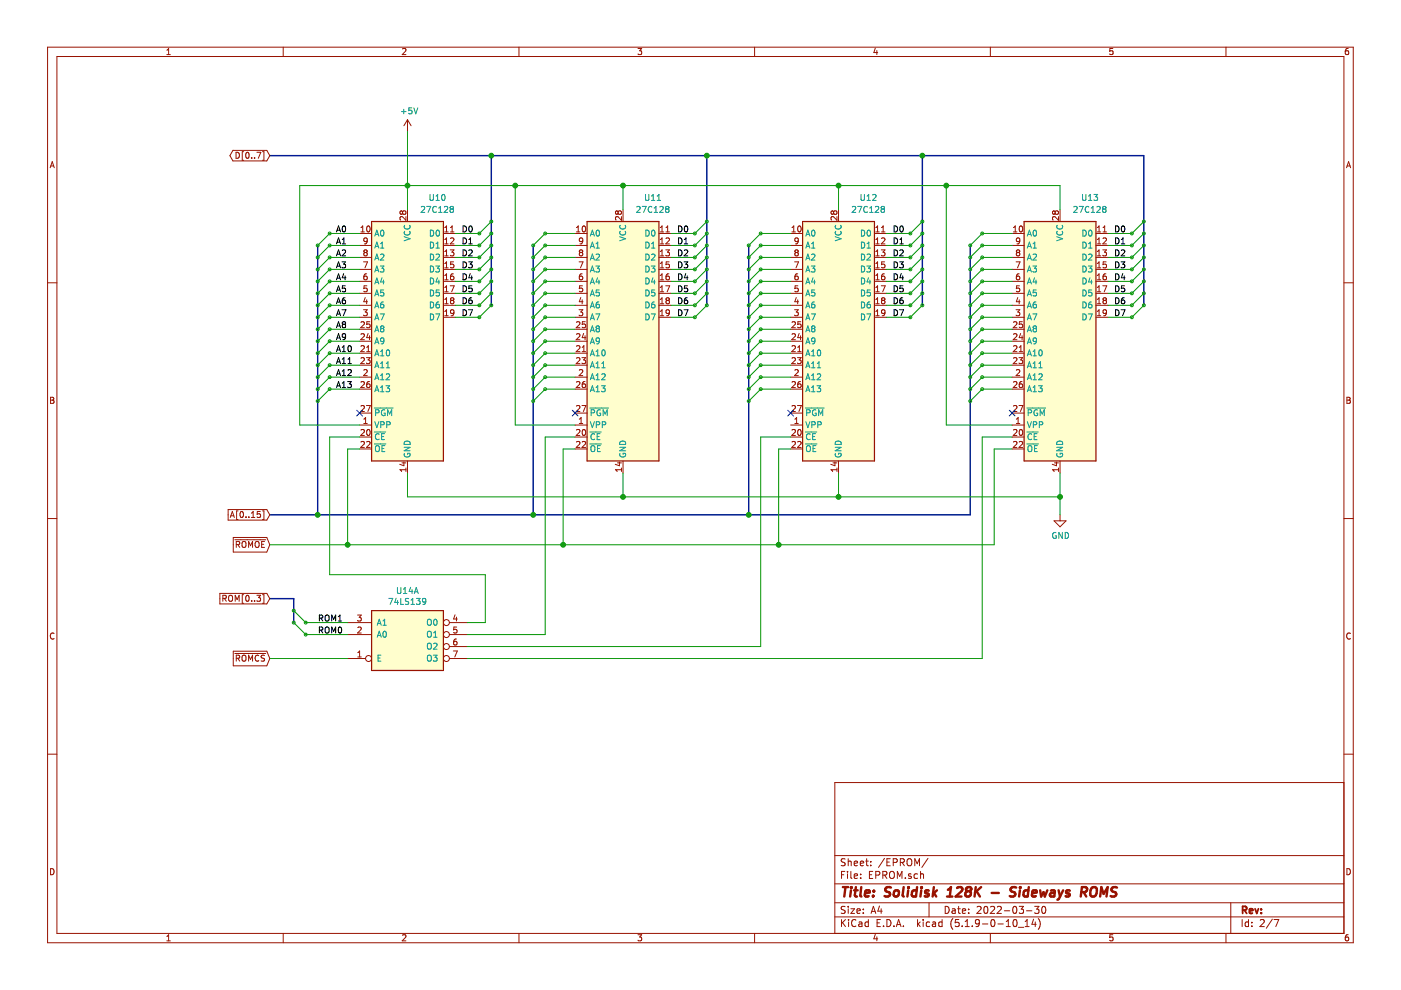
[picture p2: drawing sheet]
<svg xmlns="http://www.w3.org/2000/svg" width="297mm" height="210mm" viewBox="0 0 297 210" stroke-linecap="round" stroke-linejoin="round" font-family="sans-serif">
<path d="M.1 0h297v209.9h-297z" fill-rule="evenodd" fill="#fff" stroke="#fff" stroke-width=".21"/>
<g fill="none" stroke="#981200" stroke-width=".21">
<path d="M10.1 10h276.8v189.9h-276.8zM12.1 12h272.8v185.9h-272.8zM35.4 11.6h.7M35.4 10.6l.4-.3v1.3M60 10v2M85.3 10.4l.5-.1 .3 .3-.8 1h.8M110 10v2M135.3 10.3h.8l-.5 .5 .4 .1v.5l-.2 .2-.5-.2M160 10v2M185.6 10.2l-.3 .9h.8M185.9 10.7v.9M210 10v2"/>
<path d="M235.9 10.3h-.6v.6l.6-.1v.6l-.1 .2-.5-.2M259.9 10v2M285.9 10.3h-.4l-.2 .3-.1 .7 .3 .3 .4-.2v-.6h-.4l-.3 .2M10.6 35.6l.5-1.3 .4 1.3M10.7 35.2h.7M49.4 31.9h7.2l.6 1.1-.6 1.1h-7.2l-.7-1.1zM50 32.3a.64 .64 0 0 1 .8 .6 .64 .64 0 0 1-.8 .7zM51.7 32.2h-.3v1.8h.3M52.2 32.4l.2-.1a.69 .69 0 0 1 .4 .6 .69 .69 0 0 1-.4 .7l-.3-.5zM53.4 33.4v.2M54 33.4v.2M54.5 32.3h.8l-.5 1.3"/>
<path d="M55.7 32.2h.3v1.8h-.3M86.4 25.4l.8 1.3M86.4 25.4v2.5M86.4 25.4l-.8 1.3M285.5 35.6l.4-1.3 .5 1.3M285.6 35.2h.6M10.1 60h2M76.2 59.7h2.6M76.2 57.1h2.6M76.2 54.6h2.6M76.2 52h2.6M76.2 49.5h2.6"/>
<path d="M76.5 49.2h.8M76.5 48.3l.4-.4v1.3M77.1 55.5h.8l-.5 1.3M77.4 53.5l-.3-.2 .3-.3h.2l.3 .2-.3 .3M77.4 53.5l-.3 .3v.2l.3 .2h.3l.2-.2v-.2l-.3-.3M77.4 53.5h.2M77.7 58.1h-.2a.79 .79 0 0 0-.1 1.2h.3l.2-.5-.3-.3h-.2l-.3 .3M77.9 51l-.3 .2h-.3l-.2-.2 .1-.4 .4-.2 .3 .3-.2 .9-.4 .1M77.9 48l.1-.1a.67 .67 0 0 1 .5 .6 .67 .67 0 0 1-.5 .7l-.3-.5zM85.4 45l.2-.3h.2l.3 .3-.1 .3-.2 .1h-.3l-.1-.2M85.4 45l-.3-.3-.3 .3 .1 .4h.3l.2-.2M85.4 45v.2"/>
<path d="M86.1 45.9v.8l-.9-.8-.4 .3 .1 .5M86.4 44.4v2.6M94 59.7h2.6M94 57.1h2.6M94 54.6h2.6M94 52h2.6M94 49.5h2.6M94.3 59.3h.7M94.3 54.2h.7M94.3 51.7h.7M94.3 49.2h.7M94.3 48.3l.4-.4v1.3"/>
<path d="M94.3 50.8l.4-.4v1.3M94.3 53.3l.4-.3v1.2M94.3 55.9l.4-.4v1.3M94.3 58.4l.4-.3v1.2M94.3 56.8h.7M95.5 53h.7l-.4 .5 .4 .1v.4l-.2 .2-.5-.1M95.5 50.6l.5-.2 .2 .4-.7 .9h.7M95.5 49.2h.7M95.5 48.3l.4-.4v1.3M96.1 58.1l-.4 .1-.2 .4 .1 .6 .5 .1 .1-.2-.1-.5-.3-.1-.3 .3M96.2 55.5h-.6l-.1 .6 .5-.1 .2 .3v.3l-.2 .2-.5-.1M121.9 59.7h2.6"/>
<path d="M121.9 57.1h2.6M121.9 54.6h2.6M121.9 52h2.6M121.9 49.5h2.6M122.2 49.2h.8M122.2 48.3l.4-.4v1.3M122.8 55.5h.8l-.5 1.3M123.1 53.5l-.3-.2 .3-.3h.2l.3 .2-.3 .3M123.1 53.5h.2M123.1 53.5l-.3 .3v.2l.3 .2h.3l.2-.2v-.2l-.3-.3M123.4 58.1h-.2a.79 .79 0 0 0-.1 1.2h.3l.2-.5-.3-.3h-.2l-.3 .3M123.6 51l-.3 .2h-.3l-.2-.2 .1-.4 .4-.2 .3 .3-.2 .9-.4 .1"/>
<path d="M123.6 48l.1-.1a.67 .67 0 0 1 .5 .6 .67 .67 0 0 1-.5 .7l-.3-.5zM131 45l-.2-.3-.3 .3 .1 .4h.3l.1-.2M131 45l.3-.3h.2l.3 .3-.1 .3-.2 .1h-.3l-.2-.2M131 45v.2M131.8 45.9v.8l-1-.8-.3 .3 .1 .5M132.1 44.4v2.6M139.7 59.7h2.5M139.7 57.1h2.5M139.7 54.6h2.5M139.7 52h2.5M139.7 49.5h2.5M140 59.3h.7"/>
<path d="M140 54.2h.7M140 51.7h.7M140 49.2h.7M140 56.8h.7M140 48.3l.4-.4v1.3M140 50.8l.4-.4v1.3M140 53.3l.4-.3v1.2M140 55.9l.4-.4v1.3M140 58.4l.4-.3v1.2M141.2 53h.7l-.4 .5 .4 .1v.4l-.2 .2-.5-.1M141.2 50.6l.5-.2 .2 .4-.7 .9h.7M141.2 49.2h.7"/>
<path d="M141.2 48.3l.4-.4v1.3M141.8 58.1l-.4 .1-.2 .4 .1 .6 .5 .1 .1-.2-.1-.5-.3-.1-.3 .3M141.9 55.5h-.6l-.1 .6 .5-.1 .2 .3v.3l-.2 .2-.5-.1M167.6 59.7h2.6M167.6 57.1h2.6M167.6 54.6h2.6M167.6 52h2.6M167.6 49.5h2.6M167.9 49.2h.7M167.9 48.3l.4-.4v1.3M168.5 55.5h.8l-.5 1.3M168.8 53.5l-.3-.2 .3-.3h.2l.3 .2-.3 .3"/>
<path d="M168.8 53.5h.2M168.8 53.5l-.3 .3v.2l.3 .2h.3l.2-.2v-.2l-.3-.3M169.1 58.1h-.2a.79 .79 0 0 0-.1 1.2h.3l.2-.5-.3-.3h-.2l-.3 .3M169.3 51l-.3 .2h-.4l-.1-.2 .1-.4 .4-.2 .3 .3-.2 .9-.5 .1M169.3 48l.1-.1a.67 .67 0 0 1 .5 .6 .67 .67 0 0 1-.5 .7l-.3-.5zM176.7 45l-.2-.3-.3 .3 .1 .4h.3l.1-.2M176.7 45l.3-.3h.2l.3 .3-.1 .3-.2 .1h-.4l-.1-.2M176.7 45v.2M177.5 45.9v.8l-1-.8-.3 .3 .1 .5M177.8 44.4v2.6M185.4 59.7h2.5M185.4 57.1h2.5"/>
<path d="M185.4 54.6h2.5M185.4 52h2.5M185.4 49.5h2.5M185.7 50.8l.4-.4v1.3M185.7 59.3h.7M185.7 54.2h.7M185.7 51.7h.7M185.7 49.2h.7M185.7 56.8h.7M185.7 48.3l.4-.4v1.3M185.7 53.3l.4-.3v1.2M185.7 55.9l.4-.4v1.3"/>
<path d="M185.7 58.4l.4-.3v1.2M186.8 53h.8l-.4 .5 .4 .1v.4l-.2 .2-.6-.1M186.9 50.6l.5-.2 .2 .4-.8 .9h.8M186.9 49.2h.7M186.9 48.3l.4-.4v1.3M187.5 58.1l-.4 .1-.2 .4v.6l.6 .1 .1-.2-.1-.5-.3-.1-.3 .3M187.6 55.5h-.7v.6l.5-.1 .2 .3v.3l-.2 .2-.5-.1M214.6 59.7h2.5M214.6 57.1h2.5M214.6 54.6h2.5M214.6 52h2.5M214.6 49.5h2.5"/>
<path d="M214.9 49.2h.7M214.9 48.3l.4-.4v1.3M215.4 55.5h.9l-.6 1.3M215.7 53.5l-.2-.2 .2-.3h.3l.2 .2-.2 .3M215.7 53.5h.3M215.7 53.5l-.2 .3v.2l.2 .2h.4l.1-.2v-.2l-.2-.3M216.1 58.1h-.2a.79 .79 0 0 0-.2 1.2h.4l.1-.5-.2-.3h-.3l-.2 .3M216.2 51l-.2 .2h-.4l-.1-.2 .1-.4 .4-.2 .2 .3-.2 .9-.4 .1M216.2 48l.2-.1a.67 .67 0 0 1 .4 .6 .67 .67 0 0 1-.4 .7l-.3-.5zM223.7 45l-.2-.3-.4 .3 .2 .4h.3l.1-.2M223.7 45l.2-.3h.3l.2 .3v.3l-.2 .1h-.4l-.1-.2M223.7 45v.2"/>
<path d="M224.4 45.9v.8l-.9-.8-.4 .3 .2 .5M224.7 44.4v2.6M232.4 59.7h2.5M232.4 57.1h2.5M232.4 54.6h2.5M232.4 52h2.5M232.4 49.5h2.5M232.6 59.3h.8M232.6 54.2h.8M232.6 51.7h.8M232.6 49.2h.8M232.6 56.8h.8"/>
<path d="M232.6 48.3l.4-.4v1.3M232.6 50.8l.4-.4v1.3M232.6 53.3l.4-.3v1.2M232.6 55.9l.4-.4v1.3M232.6 58.4l.4-.3v1.2M233.8 53h.8l-.4 .5 .3 .1 .1 .4-.3 .2-.5-.1M233.9 50.6l.4-.2 .3 .4-.8 .9h.8M233.9 49.2h.7M233.9 48.3l.3-.4v1.3M234.5 58.1l-.5 .1-.1 .4v.6l.6 .1 .1-.2-.1-.5-.4-.1-.2 .3M234.5 55.5h-.6v.6l.4-.1 .3 .3v.3l-.3 .2-.4-.1M284.9 60h2"/>
<path d="M76.2 80h2.6M76.2 67.3h2.6M76.2 64.7h2.6M76.2 62.2h2.6M76.2 74.9h2.6M76.2 77.4h2.6M76.2 72.3h2.6M76.2 69.8h2.6M76.5 68.3l.5-.1 .3 .4-.8 .9h.8M76.5 70.9l.5-.2 .3 .4-.8 .9h.8M76.5 73.4l.5-.1 .3 .3-.8 1h.8M76.5 76l.5-.2 .3 .4-.8 .9h.8"/>
<path d="M77.1 65.7h.8l-.5 .5 .4 .1 .1 .4-.3 .2-.5-.1M77.1 78.5l.5-.1 .3 .3-.8 .9h.8M77.4 63.1l-.3 .9h.8M77.7 75.8h.8l-.5 .5 .4 .1 .1 .5-.3 .2-.5-.1M77.7 63.6v.8M77.7 74.6h.8M77.7 73.6l.4-.3v1.3M77.8 60.6h-.6l-.1 .6 .5-.1 .3 .2v.3l-.3 .3-.5-.2M78 70.7l-.3 .9h.8M78.3 71.2v.8M78.4 68.2h-.6l-.1 .6 .5-.1 .3 .2v.4l-.3 .2-.5-.1M94 67.3h2.6"/>
<path d="M94 64.7h2.6M94 62.2h2.6M94.3 66.9h.7M94.3 61.9h.7M94.3 61l.4-.4v1.3M94.3 63.5l.4-.4v1.3M94.3 66l.4-.3v1.2M94.3 64.4h.7M95.5 60.6h.8l-.5 1.3M95.8 63.7l-.3-.3 .3-.3h.2l.2 .3-.2 .3M95.8 63.7l-.3 .2 .1 .4 .2 .1h.3l.1-.2v-.3l-.2-.2M95.8 63.7h.2"/>
<path d="M96.2 66.2l-.2 .3-.4-.1v-.6l.4-.1 .2 .2v.7l-.2 .3h-.4M121.9 80h2.6M121.9 67.3h2.6M121.9 64.7h2.6M121.9 62.2h2.6M121.9 74.9h2.6M121.9 77.4h2.6M121.9 72.3h2.6M121.9 69.8h2.6M122.2 73.4l.5-.1 .3 .3-.8 1h.8M122.2 76l.5-.2 .3 .4-.8 .9h.8M122.2 70.9l.5-.2 .3 .4-.8 .9h.8"/>
<path d="M122.2 68.3l.5-.1 .3 .4-.8 .9h.8M122.8 65.7h.8l-.5 .5 .4 .1 .1 .4-.3 .2-.5-.1M122.8 78.5l.5-.1 .3 .3-.8 .9h.8M123.1 63.1l-.3 .9h.8M123.4 75.8h.8l-.5 .5 .4 .1 .1 .5-.3 .2-.5-.1M123.4 74.6h.8M123.4 63.6v.8M123.4 73.6l.4-.3v1.3M123.5 60.6h-.6l-.1 .6 .5-.1 .3 .2v.3l-.3 .3-.5-.2M123.7 70.7l-.3 .9h.8M124 71.2v.8M124.1 68.2h-.6l-.1 .6 .5-.1 .3 .2v.4l-.3 .2-.5-.1"/>
<path d="M139.7 67.3h2.5M139.7 64.7h2.5M139.7 62.2h2.5M140 66.9h.7M140 61.9h.7M140 64.4h.7M140 61l.4-.4v1.3M140 63.5l.4-.4v1.3M140 66l.4-.3v1.2M141.2 60.6h.8l-.5 1.3M141.5 63.7l-.3 .2 .1 .4 .2 .1h.3l.1-.2v-.3l-.2-.2M141.5 63.7l-.3-.3 .3-.3h.2l.2 .3-.2 .3"/>
<path d="M141.5 63.7h.2M141.9 66.2l-.2 .3-.4-.1v-.6l.4-.1 .2 .2v.7l-.2 .3h-.4M167.6 80h2.6M167.6 67.3h2.6M167.6 64.7h2.6M167.6 62.2h2.6M167.6 74.9h2.6M167.6 77.4h2.6M167.6 72.3h2.6M167.6 69.8h2.6M167.9 73.4l.5-.1 .2 .3-.7 1h.7M167.9 76l.5-.2 .2 .4-.7 .9h.7"/>
<path d="M167.9 70.9l.5-.2 .2 .4-.7 .9h.7M167.9 68.3l.5-.1 .2 .4-.7 .9h.7M168.5 65.7h.8l-.5 .5 .4 .1 .1 .4-.3 .2-.5-.1M168.5 78.5l.5-.1 .3 .3-.8 .9h.8M168.8 63.1l-.3 .9h.8M169.1 75.8h.8l-.5 .5 .4 .1 .1 .5-.3 .2-.5-.1M169.1 74.6h.8M169.1 63.6v.8M169.1 73.6l.4-.3v1.3M169.2 60.6h-.6l-.1 .6 .5-.1 .3 .2v.3l-.3 .3-.5-.2M169.4 70.7l-.3 .9h.8M169.7 71.2v.8"/>
<path d="M169.8 68.2h-.6l-.1 .6 .5-.1 .3 .2v.4l-.3 .2-.5-.1M185.4 67.3h2.5M185.4 64.7h2.5M185.4 62.2h2.5M185.7 66.9h.7M185.7 61.9h.7M185.7 64.4h.7M185.7 61l.4-.4v1.3M185.7 63.5l.4-.4v1.3M185.7 66l.4-.3v1.2M186.8 60.6h.9l-.5 1.3M187.2 63.7l-.3 .2v.4l.3 .1h.3l.1-.2v-.3l-.2-.2"/>
<path d="M187.2 63.7l-.3-.3 .3-.3h.2l.2 .3-.2 .3M187.2 63.7h.2M187.6 66.2l-.2 .3-.4-.1-.1-.6 .5-.1 .2 .2v.7l-.2 .3h-.4M214.6 80h2.5M214.6 67.3h2.5M214.6 64.7h2.5M214.6 62.2h2.5M214.6 74.9h2.5M214.6 77.4h2.5M214.6 72.3h2.5M214.6 69.8h2.5M214.9 68.3l.5-.1 .2 .4-.8 .9h.8"/>
<path d="M214.9 70.9l.5-.2 .2 .4-.8 .9h.8M214.9 73.4l.5-.1 .2 .3-.8 1h.8M214.9 76l.5-.2 .2 .4-.8 .9h.8M215.4 65.7h.8l-.4 .5 .3 .1 .1 .4-.2 .2-.6-.1M215.5 78.5l.5-.1 .2 .3-.8 .9h.8M215.8 63.1l-.3 .9h.8M216 75.8h.8l-.4 .5 .4 .1v.5l-.2 .2-.6-.1M216.1 74.6h.7M216.1 63.6v.8M216.1 73.6l.3-.3v1.3M216.1 60.6h-.5l-.1 .6 .5-.1 .2 .2v.3l-.2 .3-.5-.2M216.4 70.7l-.3 .9h.8"/>
<path d="M216.7 71.2v.8M216.8 68.2h-.7v.6l.5-.1 .2 .2v.4l-.2 .2-.5-.1M232.4 67.3h2.5M232.4 64.7h2.5M232.4 62.2h2.5M232.6 66.9h.8M232.6 61.9h.8M232.6 64.4h.8M232.6 61l.4-.4v1.3M232.6 63.5l.4-.4v1.3M232.6 66l.4-.3v1.2M233.8 60.6h.8l-.5 1.3"/>
<path d="M234.1 63.7l-.2 .2v.4l.2 .1h.4l.1-.2v-.3l-.3-.2M234.1 63.7l-.2-.3 .2-.3h.2l.3 .3-.3 .3M234.1 63.7h.2M234.6 66.2l-.3 .3-.3-.1-.1-.6 .4-.1 .3 .2-.1 .7-.2 .3h-.3M10.7 84.2h.5l.2 .3-.2 .3 .3 .3-.3 .4h-.5zM10.7 84.8h.5M76.2 90.1h2.6M76.2 92.7h2.6M76.2 95.2h2.6M76.2 82.5h2.6M76.2 87.6h2.6M76.5 91.2l.5-.1 .3 .3-.8 .9h.8"/>
<path d="M76.5 81l.5-.1 .3 .4-.8 .9h.8M76.5 86.1l.5-.1 .3 .3-.8 1h.8M76.5 93.7l.5-.1 .3 .4-.8 .9h.8M77.1 89.8h.8M77.1 88.9l.4-.4v1.3M77.7 86h.8l-.5 1.3M77.7 93.7l.5-.1 .3 .4-.8 .9h.8M77.9 91.2l.1-.1a.67 .67 0 0 1 .5 .6 .67 .67 0 0 1-.5 .6l-.3-.5zM78.3 80.9l-.4 .1-.2 .5 .1 .5 .5 .1 .2-.2-.2-.4-.3-.1-.3 .2M85.2 98.1h.9M85.6 98v.8l-.9-.4M86.1 99.2v.8"/>
<path d="M86.1 99.6h-1.3l.4 .4M86.4 97.7v2.6M121.9 90.1h2.6M121.9 92.7h2.6M121.9 95.2h2.6M121.9 82.5h2.6M121.9 87.6h2.6M122.2 91.2l.5-.1 .3 .3-.8 .9h.8M122.2 93.7l.5-.1 .3 .4-.8 .9h.8M122.2 81l.5-.1 .3 .4-.8 .9h.8M122.2 86.1l.5-.1 .3 .3-.8 1h.8M122.8 89.8h.8"/>
<path d="M122.8 88.9l.4-.4v1.3M123.4 86h.8l-.5 1.3M123.4 93.7l.5-.1 .3 .4-.8 .9h.8M123.6 91.2l.1-.1a.67 .67 0 0 1 .5 .6 .67 .67 0 0 1-.5 .6l-.3-.5zM124 80.9l-.4 .1-.2 .5 .1 .5 .5 .1 .2-.2-.2-.4-.3-.1-.3 .2M130.9 98.1h.9M131.3 98v.8l-.9-.4M131.8 99.6h-1.3l.3 .4M131.8 99.2v.8M132.1 97.7v2.6M167.6 90.1h2.6M167.6 92.7h2.6"/>
<path d="M167.6 95.2h2.6M167.6 82.5h2.6M167.6 87.6h2.6M167.9 91.2l.5-.1 .2 .3-.7 .9h.7M167.9 93.7l.5-.1 .2 .4-.7 .9h.7M167.9 81l.5-.1 .2 .4-.7 .9h.7M167.9 86.1l.5-.1 .2 .3-.7 1h.7M168.5 89.8h.8M168.5 88.9l.4-.4v1.3M169.1 86h.8l-.5 1.3M169.1 93.7l.5-.1 .3 .4-.8 .9h.8M169.3 91.2l.1-.1a.67 .67 0 0 1 .5 .6 .67 .67 0 0 1-.5 .6l-.3-.5z"/>
<path d="M169.7 80.9l-.4 .1-.2 .5 .1 .5 .5 .1 .2-.2-.2-.4-.3-.1-.3 .2M176.6 98.1h.9M177 98v.8l-.9-.4M177.5 99.6h-1.3l.3 .4M177.5 99.2v.8M177.8 97.7v2.6M214.6 90.1h2.5M214.6 92.7h2.5M214.6 95.2h2.5M214.6 82.5h2.5M214.6 87.6h2.5M214.9 81l.5-.1 .2 .4-.8 .9h.8"/>
<path d="M214.9 86.1l.5-.1 .2 .3-.8 1h.8M214.9 91.2l.5-.1 .2 .3-.8 .9h.8M214.9 93.7l.5-.1 .2 .4-.8 .9h.8M215.5 89.8h.7M215.5 88.9l.4-.4v1.3M216 86h.9l-.6 1.3M216.1 93.7l.5-.1 .2 .4-.8 .9h.8M216.2 91.2l.2-.1a.67 .67 0 0 1 .4 .6 .67 .67 0 0 1-.4 .6l-.3-.5zM216.7 80.9l-.4 .1-.2 .5v.5l.6 .1 .1-.2-.1-.4-.4-.1-.2 .2M223.6 98.1h.8M224 98v.8l-.9-.4M224.4 99.6h-1.3l.4 .4"/>
<path d="M224.4 99.2v.8M224.7 97.7v2.6M285.6 84.2h.4l.3 .3-.3 .3 .3 .3-.2 .4h-.5zM285.6 84.8h.4M10.1 109.9h2M48.4 108h8.2l.6 1.2-.6 1.1h-8.2zM48.8 109.7l.5-1.3 .4 1.3M49 109.4h.6M49.5 114h7.1l.6 1.5-.6 1.6h-7.1zM49.8 114.4h6.5M50.1 115.5l.6-.1 .1-.2v-.3l-.7-.1v1.3M50.4 115.5l.4 .6"/>
<path d="M50.5 108.3h-.3v1.8h.3M51 108.6l.2-.2a.67 .67 0 0 1 .4 .7 .67 .67 0 0 1-.4 .6l-.3-.5zM51.4 115l.2-.2a.44 .44 0 0 1 .6 .4l-.1 .7-.5 .2-.2-.2zM52.2 109.6v.1M52.7 116.1v-1.3l.4 .9 .4-.9v1.3M52.8 109.6v.1M53.3 109.7h.7M53.3 108.8l.4-.4v1.3M54.2 115l.2-.2a.45 .45 0 0 1 .5 .4l-.1 .8h-.5a.92 .92 0 0 1-.1-1zM55.2 108.4h-.6l-.1 .7 .5-.2 .2 .3v.3l-.2 .2-.5-.1M55.5 115.4h.4M55.7 108.3h.3v1.8h-.3"/>
<path d="M56.1 114.8h-.6v1.3h.6M223.5 110.4h2.5l-1.3 1.3zM224.7 109.2v1.2M284.9 109.9h2M11.5 134.3a.58 .58 0 0 0-.8 .5 .58 .58 0 0 0 .8 .6M46.6 125.8h10l.6 1.1-.6 1.1h-10zM47.3 126.9l.6-.1v-.5l-.6-.1v1.3M47.6 126.9l.4 .6M48.5 126.4l.3-.2a.44 .44 0 0 1 .5 .4v.7l-.5 .2-.3-.2zM49.5 138.1h7.1l.6 1.5-.6 1.6h-7.1zM49.8 138.6h6.5M49.9 127.5v-1.3l.4 .9 .4-.9v1.3"/>
<path d="M50.1 139.6l.6-.1 .1-.2v-.3l-.7-.1v1.3M50.4 139.6l.4 .6M51.4 139.1l.2-.2a.44 .44 0 0 1 .6 .4l-.1 .7-.5 .2-.2-.2zM51.7 126.1h-.3v1.8h.3M52.2 126.3l.2-.1a.69 .69 0 0 1 .4 .7 .69 .69 0 0 1-.4 .6l-.3-.5zM53.4 127.4v.1M54 127.4v.1M54.5 126.2h.7l-.4 .5 .4 .1v.5l-.2 .2-.5-.1M54.9 139a.56 .56 0 0 0-.8 .5 .56 .56 0 0 0 .8 .6M55.7 126.1h.3v1.8h-.3M56.1 139l-.5-.1-.3 .3 .2 .3 .5 .2v.4h-.7M73.7 139.6h3.8"/>
<path d="M73.7 134.5h5.1M73.7 132h5.1M75.8 130.4h.8l-.4 .5 .3 .1 .1 .4-.3 .3-.5-.2M75.9 133.1l.4-.2 .3 .4-.8 .9h.8M75.9 139.3h.7M75.9 138.4l.3-.4v1.3M95.3 139.6h3.8M95.3 134.5h3.8M95.3 132h3.8M95.3 137.1h3.8M96.1 138h.9l-.6 1.3M96.5 130.4l-.3 .8h.8"/>
<path d="M96.8 130.8v.9M96.8 135.5h-.2a.79 .79 0 0 0-.2 1.3l.4-.1 .1-.5-.2-.2h-.3l-.2 .2M96.8 132.9h-.6v.7l.5-.2 .2 .3v.3l-.2 .2-.5-.1M286.3 134.3a.58 .58 0 0 0-.8 .5 .58 .58 0 0 0 .8 .6M10.1 159.9h2M52.7 140.2v-1.3l.4 .9 .4-.9v1.3M284.9 159.9h2M284.9 165.9h-107.9v32M10.7 184.2a.65 .65 0 0 1 .8 .6 .65 .65 0 0 1-.8 .7zM35.4 198.5l.4-.3v1.3M35.4 199.5h.7M60 197.9v2"/>
<path d="M85.3 198.3l.5-.1 .3 .3-.8 1h.8M110 197.9v2M135.3 198.2h.8l-.5 .5 .4 .1v.6l-.2 .1-.5-.1M160 197.9v2M177 194.4h107.9M177 191.4h107.9M177 187.4h107.9M177 181.4h107.9M178.4 185.5h.5M178.4 195v1.5M178.6 195.6l.7 .9M179.1 184.8h-.7v1.5"/>
<path d="M179.2 192.2h-.6l-.3 .2 .2 .4 .6 .3v.4l-.2 .2-.6-.1M179.2 182.1h-.6l-.3 .2 .2 .4 .6 .3v.4l-.2 .2-.6-.1M179.3 195l-.9 .8M179.7 184.8v.1M179.7 185.3v1M179.8 182.1v1.5M179.8 192.2v.1M179.8 192.7v1M179.8 182.7l.2-.1h.4l.1 1M179.9 195v.1M179.9 195.5v1M180.4 192.7h.8l-.8 1h.8"/>
<path d="M180.4 184.8v1.3l.2 .2M181.1 185.8l.7-.2v-.3h-.5l-.2 .2 .1 .7h.6M181.1 183.1l.7-.2v-.3h-.5l-.2 .2 .1 .7h.6M181.5 195.1a.59 .59 0 0 0-.8 0 .59 .59 0 0 0-.1 .7 .56 .56 0 0 0 .2 .6 .56 .56 0 0 0 .7-.1M181.7 193.2l.7-.2-.1-.2-.4-.1-.2 .2 .1 .7h.5M182.1 195.5h.6l.1 1M182.4 183.1l.7-.2-.1-.3h-.4l-.2 .2 .1 .7h.5M182.5 186.1v.2M182.5 185.3v.2M182.8 195.8l-.5 .1-.3 .2 .3 .4 .5-.1M183 193.5v.2M183 192.8v.1"/>
<path d="M183.5 182.6h.6M183.7 182.1v1.3l.4 .2M184.1 195.5h-.4l-.3 .2 .1 .6 .2 .2 .4-.1M184.1 195v1.5M184.3 185.5h.5M184.6 183.4v.2M184.6 182.6v.2M184.7 193.7l.5-1.5 .5 1.5M184.8 193.2h.8M185 184.8h-.7v1.5h.7M185.6 198.1l-.3 .9h.8M185.7 185.5h.7l.1-.2v-.4l-.2-.1h-.6v1.5"/>
<path d="M185.9 198.6v.9M186 195.7h.5M186.5 192.1l-.4 1.1h1M186.7 195h-.7v1.5h.7M186.8 192.7v1M187.2 185.5h.7l.1-.2v-.4l-.2-.1h-.6v1.5M187.3 196.3v.2M187.5 185.5l.5 .8M187.5 182l-1.2 1.9M188 195a.76 .76 0 0 1 .9 .7 .76 .76 0 0 1-.9 .8zM188 182.8h.5M188.7 185l.3-.2a.53 .53 0 0 1 .6 .5v.5a.51 .51 0 0 1-.8 .4 1.05 1.05 0 0 1-.1-1.2z"/>
<path d="M188.8 182.1h-.8v1.5h.8M189.4 182.9l.7-.1 .1-.2v-.4l-.2-.1h-.6v1.5M189.5 196.3v.2M190 196.5l.5-1.5 .5 1.5M190.2 196h.7M190.2 186.3v-1.5l.6 1 .4-1v1.5M190.9 182.9l.7-.1 .1-.2v-.4l-.2-.1h-.6v1.5M191.2 182.9l.5 .7M191.5 196.3v.2M191.9 186.1v.2M192.4 182.3l.3-.2a.53 .53 0 0 1 .6 .5v.5a.51 .51 0 0 1-.8 .4 1.05 1.05 0 0 1-.1-1.2zM193.2 185.3h-.4l-.2 .2 .1 .2 .5 .1v.4h-.6"/>
<path d="M194 183.6v-1.5l.5 1 .4-1v1.5M194.5 195v1.5M194.5 185.3h-.4l-.3 .2 .1 .6 .2 .2 .4-.1M194.7 195.9l.4 .6M195.1 195.5l-.6 .5M195.2 185.4l.2-.1h.3l.1 1M195.2 184.8v1.5M195.7 195v.1M195.7 195.5v1M196.7 182l-1.2 1.9M197 191.4v3M197.1 195.5h-.4l-.3 .2v.6l.3 .2 .4-.1"/>
<path d="M197.7 195.5h.6l.1 1M198.4 195.8l-.7 .3 .2 .4 .5-.1M199.7 195.5h-.4l-.3 .2 .1 .6 .2 .2 .4-.1M199.7 195v1.5M200.4 192.2a.75 .75 0 0 1 .8 .7 .75 .75 0 0 1-.8 .8zM201.9 192.8h.6v.9M202 194.8a1.71 1.71 0 0 0 0 2.2M202.5 193l-.5 .1-.2 .2 .2 .4 .5-.1M203 192.7h.6M203.2 192.2v1.3l.4 .2M203.3 195h-.7l-.1 .7 .7-.1 .2 .2-.1 .5-.2 .2-.6-.2M204 196.3v.2"/>
<path d="M204 193.2l.7-.2v-.2l-.5-.1-.2 .2 .1 .7h.6M204.6 196.5h.9M204.6 195.4l.5-.4v1.5M205.4 193.5v.2M205.4 192.8v.1M206.1 196.3v.2M207.2 192.3l.5-.1 .3 .4-.9 1.1h.9M207.6 195.6l-.2 .3-.5-.1-.1-.2 .1-.6h.5l.2 .2v.9l-.4 .4h-.3M208.3 195.9h1.1M208.7 192.3l.4-.1a.85 .85 0 0 1-.1 1.5l-.3-.2-.1-.4zM210 197.9v2M210 192.3l.6-.1 .3 .4-1 1.1h1"/>
<path d="M210.3 195h.1a.8 .8 0 0 1 .6 .7 .8 .8 0 0 1-.6 .8 1 1 0 0 1-.1-1.5zM211.4 192.3l.6-.1 .3 .4-.9 1.1h.9M211.6 195.9h1.1M212.9 193.1h1.2M213.3 195.4l.5-.4v1.5M213.3 196.5h.9M214.9 192.3l.2-.1a.8 .8 0 0 1 .5 .7 .8 .8 0 0 1-.5 .8l-.4-.6zM215 195h.1a.8 .8 0 0 1 .6 .7 .8 .8 0 0 1-.6 .8 .97 .97 0 0 1-.1-1.5zM215.9 196.6h1.2M216.1 192.2h.9l-.5 .6 .4 .1v.6l-.2 .2-.6-.2M217.4 196.5h.8M217.4 195.4l.4-.4v1.5"/>
<path d="M217.6 193.1h1.2M219.1 194.9l-.3 1.1h.9M219.4 192.2h.9l-.5 .6 .4 .1v.6l-.2 .2-.6-.2M219.5 195.5v1M220.1 194.8a1.71 1.71 0 0 1 0 2.2M221.1 192.2h.1a.8 .8 0 0 1 .5 .7 .8 .8 0 0 1-.5 .8 1 1 0 0 1-.1-1.5zM235.9 198.2h-.6v.6l.6-.1v.7l-.1 .1-.5-.1M259.9 197.9v2M260.9 191.4v6.5M263.4 195v1.5M264.7 195.5h-.4l-.3 .2 .1 .7h.6M264.7 195v1.5"/>
<path d="M265.4 196.3v.2M265.4 195.5v.2M267.2 195.1l.6-.1 .3 .4-1 1.1h1M269.8 194.9l-1.3 1.9M270.1 195h1l-.6 1.5M285.6 184.2a.65 .65 0 0 1 .7 .6 .65 .65 0 0 1-.7 .7zM285.9 198.2h-.4l-.2 .3-.1 .7 .3 .3 .4-.1v-.7h-.4l-.3 .2"/>
<circle cx="78.1" cy="139.6" r=".63"/>
<circle cx="94.6" cy="134.5" r=".63"/>
<circle cx="94.6" cy="137.1" r=".63"/>
<circle cx="94.6" cy="139.6" r=".63"/>
<circle cx="94.6" cy="132" r=".63"/>
</g>
<path d="M263.5 193l.7-.1 .1-.2-.1-.4-.2-.1h-.5v1.5M263.8 193l.5 .7M264.9 193.2l.7-.2-.1-.2-.4-.1-.2 .2 .1 .7h.5M266.1 192.7l.4 1 .3-1M267.4 193.5v.2M267.4 192.8v.1" fill="none" stroke="#981200" stroke-width=".38"/>
<g fill="none" stroke="#981200" stroke-width=".51">
<path d="M178.7 188.1h1.1M179.3 188.1l-.3 2M180.4 188.8l-.2 1.3M180.5 188.1v.2M180.5 188.1l.1 .1-.1 .1M181.1 188.8h.7M181.5 188.1l-.3 1.7 .1 .2 .4 .1M182.6 188.1l-.2 1.7 .2 .3M183.4 189.4l1-.2-.1-.4h-.5l-.4 .2v1h.8M185.1 189.9v.2M185.3 188.8l.1 .1-.2 .1M185.3 188.8l-.1 .2"/>
<path d="M188.9 188.2l-.8-.1-.4 .4 .1 .4 .8 .4v.6a.91 .91 0 0 1-1.1 .1M189.7 188.9l.3-.1a.48 .48 0 0 1 .6 .3l-.2 .8-.6 .2-.3-.4zM191.6 188.1l-.2 1.7 .2 .3M192.6 188.8l-.2 1.3M192.6 188.1v.2M194.4 188.8h-.6l-.3 .1-.2 .8 .3 .4 .6-.1M194.4 188.1l-.2 2M195.3 188.8l-.2 1.3M195.4 188.1v.2M196.9 188.8a.49 .49 0 0 0-.8 .3l.8 .6-.3 .4-.6-.1M198 188.1l-.3 2M198 189.3l.5 .8"/>
<path d="M198.7 188.8l-.9 .7M200.8 190.1h1.1M201 188.7l.6-.6-.2 2M202.9 188.3l.3-.2h.5l.3 .2v.4l-1.4 1.4h1.3M205.1 188.9l-.2-.1-.1-.3a.66 .66 0 0 1 1-.3l.1 .4-.4 .3M205.1 188.9a.7 .7 0 0 0-.4 1 .65 .65 0 0 0 .9 .1 .65 .65 0 0 0 .1-1l-.2-.1M205.1 188.9h.4M206.9 188.1l-.3 2M207.1 188.9l.7 1.2M208 188.1l-1.3 1.1M210.3 189.3h1.5M215.5 188.2l-.8-.1-.4 .4 .1 .4 .8 .4-.1 .6a.85 .85 0 0 1-1 .1"/>
<path d="M216.2 188.8l-.1 1.3M216.3 188.1v.2M218 188.8h-.5l-.3 .1-.2 .8 .3 .4 .6-.1M218.1 188.1l-.2 2M218.8 189.4l1-.2-.1-.4h-.7l-.2 1 .2 .3 .6-.1M220.5 188.8l.2 1.3 .5-1 .3 1 .6-1.3M222.8 188.8h.8l-.1 1.3M223.6 189.2l-.7 .1a.4 .4 0 0 0-.3 .4 .4 .4 0 0 0 .2 .4l.7-.1M224.4 188.8l.3 1.3M224.7 190.1l-.2 .5-.3 .2M225.4 188.8l-.7 1.3M226.8 188.8h-.5l-.3 .3 .3 .3 .4 .1 .1 .3-.1 .2h-.8"/>
<path d="M229.3 189.1l.9-.1 .3-.2-.1-.5-.2-.2h-.8l-.3 2M229.7 189.1l.6 1M231.6 188.2h.7a1.17 1.17 0 0 1-.7 1.9l-.3-.1a1.44 1.44 0 0 1 .3-1.8zM233.3 190.1l.2-2 .5 1.4 .9-1.4-.3 2M236.8 188.2a.79 .79 0 0 0-1.1 .3l.1 .4 .8 .4-.1 .6a.87 .87 0 0 1-1 .1"/>
</g>
<g fill="#fffecd" stroke="#fffecd" stroke-width=".25">
<path d="M78.8 47h15.2v50.7h-15.2z" fill-rule="evenodd"/>
<path d="M124.5 47h15.2v50.7h-15.2z" fill-rule="evenodd"/>
<path d="M170.2 47h15.2v50.7h-15.2z" fill-rule="evenodd"/>
<path d="M217.1 47h15.3v50.7h-15.3z" fill-rule="evenodd"/>
<path d="M78.8 129.5h15.2v12.7h-15.2z" fill-rule="evenodd"/>
</g>
<path d="M78.8 47h15.2v50.7h-15.2zM124.5 47h15.2v50.7h-15.2zM170.2 47h15.2v50.7h-15.2zM217.1 47h15.3v50.7h-15.3zM78.8 129.5h15.2v12.7h-15.2z" fill="none" stroke="#981200" stroke-width=".25"/>
<g fill="none" stroke="#009596" stroke-width=".21">
<path d="M85.1 23.7h1M85.6 23.2v.9M87.3 22.9h-.6l-.1 .6 .2-.1h.5v.6l-.2 .1-.5-.1M87.7 22.9l.4 1.2 .5-1.2M79.5 57.7l.4-1.3 .4 1.3M79.5 55.1l.4-1.2 .4 1.2M79.5 52.6l.4-1.3 .4 1.3M79.5 50.1l.4-1.3 .4 1.3M79.6 59.9h.6M79.6 57.3h.6M79.6 54.8h.6M79.6 52.2h.6"/>
<path d="M79.6 49.7h.6M80.6 56.4h.8l-.4 .5 .3 .1v.6l-.7-.1M80.7 51.7l.3-.4v1.3M80.7 54l.5-.1 .2 .3-.8 .9h.8M80.7 52.6h.7M80.8 48.9l.2-.1a.69 .69 0 0 1 .4 .6 .69 .69 0 0 1-.4 .7l-.3-.5zM81 58.9l-.3 .9h.8M81.3 59.4v.8M85.7 50.2l1.3 .4-1.3 .5M85.8 47.8a.56 .56 0 0 0 .5 .8 .56 .56 0 0 0 .5-.8M85.8 49a.56 .56 0 0 0 .5 .8 .56 .56 0 0 0 .5-.8M89.3 43.9l.5-.1 .3 .3-.8 .9h.8"/>
<path d="M90.5 43.8h.8l-.5 1.2M91.2 41.2v1.1l.2 .2h.3l.2-.2v-1.1M91.2 56.4a.64 .64 0 0 1 .8 .6 .64 .64 0 0 1-.8 .7zM91.2 53.9a.64 .64 0 0 1 .8 .6 .64 .64 0 0 1-.8 .6zM91.2 51.3a.64 .64 0 0 1 .8 .7 .64 .64 0 0 1-.8 .6zM91.2 48.8a.64 .64 0 0 1 .8 .6 .64 .64 0 0 1-.8 .7zM91.2 58.9a.64 .64 0 0 1 .8 .7 .64 .64 0 0 1-.8 .6zM92.4 56.4h.8l-.5 .5 .4 .1v.5l-.2 .2-.5-.2M92.4 54l.5-.1 .3 .3-.8 .9h.8M92.4 52.6h.8M92.4 41.6l.4-.4v1.3M92.4 51.7l.4-.4v1.3"/>
<path d="M92.4 42.5h.7M92.5 43.9a.56 .56 0 0 0-.8 .5 .56 .56 0 0 0 .8 .5M92.6 48.9l.1-.1a.67 .67 0 0 1 .5 .6 .67 .67 0 0 1-.5 .7l-.3-.5zM92.7 58.9l-.3 .9h.8M93 45h.7M93 44.1l.4-.3v1.2M93 59.4v.8M93.8 41.4l.1-.2a.67 .67 0 0 1 .5 .7 .67 .67 0 0 1-.5 .6l-.3-.5zM94.2 43.9l.5-.1 .2 .3-.8 .9h.8M95.7 44.3l-.3-.2 .3-.3 .4 .1v.3l-.2 .1M95.7 44.3l-.3 .3v.2l.3 .2h.2l.2-.2v-.4l-.2-.1M95.7 44.3h.2"/>
<path d="M125.2 57.7l.4-1.3 .4 1.3M125.2 55.1l.4-1.2 .4 1.2M125.2 52.6l.4-1.3 .4 1.3M125.2 50.1l.4-1.3 .4 1.3M125.3 59.9h.6M125.3 57.3h.6M125.3 54.8h.6M125.3 52.2h.6M125.3 49.7h.6M126.3 56.4h.8l-.4 .5 .3 .1v.5l-.1 .2-.6-.2M126.4 54l.5-.1 .2 .3-.8 .9h.8M126.4 52.6h.7"/>
<path d="M126.4 51.7l.3-.4v1.3M126.5 48.9l.2-.1a.69 .69 0 0 1 .4 .6 .69 .69 0 0 1-.4 .7l-.3-.5zM126.7 58.9l-.3 .9h.8M127 59.4v.8M131.4 50.2l1.2 .4-1.2 .5M131.5 49a.56 .56 0 0 0 .5 .8 .56 .56 0 0 0 .5-.8M131.5 47.8a.56 .56 0 0 0 .5 .8 .56 .56 0 0 0 .5-.8M135 43.9l.5-.1 .2 .3-.7 .9h.7M136.2 43.8h.8l-.5 1.2M136.9 41.2v1.1l.2 .2h.2l.3-.2v-1.1M136.9 56.4a.64 .64 0 0 1 .8 .6 .64 .64 0 0 1-.8 .7zM136.9 53.9a.64 .64 0 0 1 .8 .6 .64 .64 0 0 1-.8 .6z"/>
<path d="M136.9 51.3a.64 .64 0 0 1 .8 .7 .64 .64 0 0 1-.8 .6zM136.9 48.8a.64 .64 0 0 1 .8 .6 .64 .64 0 0 1-.8 .7zM136.9 58.9a.64 .64 0 0 1 .8 .7 .64 .64 0 0 1-.8 .6zM138.1 56.4h.8l-.5 .5 .4 .1v.5l-.2 .2-.5-.2M138.1 54l.5-.1 .3 .3-.8 .9h.8M138.1 52.6h.8M138.1 42.5h.7M138.1 41.6l.4-.4v1.3M138.1 51.7l.4-.4v1.3M138.2 43.9a.56 .56 0 0 0-.8 .5 .56 .56 0 0 0 .8 .5M138.3 48.9l.1-.1a.67 .67 0 0 1 .5 .6 .67 .67 0 0 1-.5 .7l-.3-.5zM138.4 58.9l-.3 .9h.8"/>
<path d="M138.7 45h.7M138.7 44.1l.4-.3v1.2M138.7 59.4v.8M139.3 42.5h.8M139.3 41.6l.4-.4v1.3M139.9 43.9l.5-.1 .2 .3-.8 .9h.8M141.4 44.3l-.3-.2 .3-.3 .4 .1v.3l-.2 .1M141.4 44.3l-.3 .3v.2l.3 .2h.2l.2-.2v-.4l-.2-.1M141.4 44.3h.2M170.9 57.7l.4-1.3 .4 1.3M170.9 55.1l.4-1.2 .4 1.2M170.9 52.6l.4-1.3 .4 1.3"/>
<path d="M170.9 50.1l.4-1.3 .4 1.3M171 59.9h.6M171 57.3h.6M171 54.8h.6M171 52.2h.6M171 49.7h.6M172 56.4h.8l-.4 .5 .3 .1v.5l-.1 .2-.6-.2M172.1 54l.5-.1 .2 .3-.8 .9h.8M172.1 52.6h.7M172.1 51.7l.3-.4v1.3M172.2 48.9l.2-.1a.69 .69 0 0 1 .4 .6 .69 .69 0 0 1-.4 .7l-.3-.5zM172.4 58.9l-.3 .9h.8"/>
<path d="M172.7 59.4v.8M177.1 50.2l1.2 .4-1.2 .5M177.2 49a.56 .56 0 0 0 .5 .8 .56 .56 0 0 0 .5-.8M177.2 47.8a.56 .56 0 0 0 .5 .8 .56 .56 0 0 0 .5-.8M180.7 43.9l.5-.1 .2 .3-.7 .9h.7M181.8 43.8h.9l-.5 1.2M182.6 41.2v1.1l.2 .2h.2l.3-.2v-1.1M182.6 56.4a.64 .64 0 0 1 .7 .6 .64 .64 0 0 1-.7 .7zM182.6 53.9a.64 .64 0 0 1 .7 .6 .64 .64 0 0 1-.7 .6zM182.6 51.3a.64 .64 0 0 1 .7 .7 .64 .64 0 0 1-.7 .6zM182.6 48.8a.64 .64 0 0 1 .7 .6 .64 .64 0 0 1-.7 .7zM182.6 58.9a.64 .64 0 0 1 .7 .7 .64 .64 0 0 1-.7 .6z"/>
<path d="M183.8 56.4h.8l-.5 .5 .4 .1v.5l-.2 .2-.5-.2M183.8 54l.5-.1 .3 .3-.8 .9h.8M183.8 52.6h.8M183.8 42.5h.7M183.8 41.6l.4-.4v1.3M183.8 51.7l.4-.4v1.3M183.9 43.9a.56 .56 0 0 0-.8 .5 .56 .56 0 0 0 .8 .5M184 48.9l.1-.1a.67 .67 0 0 1 .5 .6 .67 .67 0 0 1-.5 .7l-.3-.5zM184.1 58.9l-.3 .9h.8M184.4 45h.7M184.4 44.1l.4-.3v1.2M184.4 59.4v.8"/>
<path d="M185 41.4l.5-.2 .3 .4-.8 .9h.8M185.6 43.9l.5-.1 .2 .3-.8 .9h.8M187.1 44.3l-.3-.2 .3-.3 .4 .1v.3l-.2 .1M187.1 44.3l-.3 .3v.2l.3 .2h.2l.2-.2v-.4l-.2-.1M187.1 44.3h.2M217.8 57.7l.4-1.3 .5 1.3M217.8 55.1l.4-1.2 .5 1.2M217.8 52.6l.4-1.3 .5 1.3M217.8 50.1l.4-1.3 .5 1.3M217.9 59.9h.7M217.9 57.3h.7M217.9 54.8h.7"/>
<path d="M217.9 52.2h.7M217.9 49.7h.7M219 56.4h.7l-.4 .5 .4 .1v.5l-.2 .2-.5-.2M219 54l.5-.1 .2 .3-.7 .9h.7M219 52.6h.7M219 51.7l.4-.4v1.3M219.2 48.9l.1-.1a.69 .69 0 0 1 .5 .6 .69 .69 0 0 1-.5 .7l-.3-.5zM219.3 58.9l-.3 .9h.8M219.6 59.4v.8M224 50.2l1.3 .4-1.3 .5M224.2 49a.56 .56 0 0 0 .5 .8 .56 .56 0 0 0 .5-.8M224.2 47.8a.56 .56 0 0 0 .5 .8 .56 .56 0 0 0 .5-.8"/>
<path d="M227.7 43.9l.4-.1 .3 .3-.8 .9h.8M228.8 43.8h.9l-.6 1.2M229.5 41.2v1.1l.2 .2h.3l.2-.2v-1.1M229.6 56.4a.64 .64 0 0 1 .7 .6 .64 .64 0 0 1-.7 .7zM229.6 53.9a.64 .64 0 0 1 .7 .6 .64 .64 0 0 1-.7 .6zM229.6 51.3a.64 .64 0 0 1 .7 .7 .64 .64 0 0 1-.7 .6zM229.6 48.8a.64 .64 0 0 1 .7 .6 .64 .64 0 0 1-.7 .7zM229.6 58.9a.64 .64 0 0 1 .7 .7 .64 .64 0 0 1-.7 .6zM230.7 56.4h.8l-.4 .5 .4 .1v.5l-.2 .2-.6-.2M230.8 54l.5-.1 .2 .3-.8 .9h.8M230.8 52.6h.7M230.8 42.5h.7"/>
<path d="M230.8 41.6l.3-.4v1.3M230.8 51.7l.4-.4v1.3M230.9 43.9a.56 .56 0 0 0-.8 .5 .56 .56 0 0 0 .8 .5M230.9 48.9l.2-.1a.67 .67 0 0 1 .4 .6 .67 .67 0 0 1-.4 .7l-.3-.5zM231.1 58.9l-.3 .9h.8M231.3 45h.8M231.3 44.1l.4-.3v1.2M231.4 59.4v.8M231.9 41.2h.8l-.4 .5 .3 .1 .1 .5-.2 .2-.6-.1M232.6 43.9l.4-.1 .3 .3-.8 .9h.8M234 44.3l-.2-.2 .2-.3 .4 .1v.3l-.1 .1M234 44.3l-.2 .3v.2l.2 .2h.3l.2-.2-.1-.4-.1-.1"/>
<path d="M234 44.3h.3M79.5 67.8l.4-1.2 .4 1.2M79.5 65.3l.4-1.3 .4 1.3M79.5 62.8l.4-1.3 .4 1.3M79.5 60.2l.4-1.3 .4 1.3M79.5 75.4l.4-1.2 .4 1.2M79.5 78l.4-1.3 .4 1.3M79.5 72.9l.4-1.3 .4 1.3M79.5 70.4l.4-1.3 .4 1.3M79.6 67.5h.6M79.6 64.9h.6M79.6 62.4h.6"/>
<path d="M79.6 75.1h.6M79.6 77.6h.6M79.6 72.6h.6M79.6 70h.6M80.6 66.6h.9l-.6 1.2M80.7 74.5l.3-.3v1.2M80.7 77.1l.3-.4v1.3M80.7 79.6l.3-.3v1.2M80.7 75.4h.7M80.7 78h.7M80.9 69.7l-.2-.3 .2-.3 .4 .1v.3l-.1 .2M80.9 69.7l-.2 .2v.2l.2 .3 .4-.1 .1-.2-.1-.3-.1-.1"/>
<path d="M80.9 69.7h.3M81.3 64l-.4 .1-.2 .5v.6h.6v-.6l-.4-.1-.2 .3M81.3 61.5h-.6v.6l.2-.1h.4v.6l-.1 .2-.5-.2M81.4 72.2l-.2 .2h-.4l-.1-.6 .5-.2 .2 .3-.1 .7-.1 .3h-.4M81.9 79.4l.5-.1 .2 .3-.8 .9h.8M81.9 78h.7M81.9 77.1l.4-.4v1.3M82 74.3l.2-.1a.67 .67 0 0 1 .4 .6 .67 .67 0 0 1-.4 .6l-.3-.4zM91.2 66.6a.64 .64 0 0 1 .8 .6 .64 .64 0 0 1-.8 .6zM91.2 64a.64 .64 0 0 1 .8 .7 .64 .64 0 0 1-.8 .6zM91.2 61.5a.64 .64 0 0 1 .8 .6 .64 .64 0 0 1-.8 .7zM92.4 66.6h.8l-.5 1.2"/>
<path d="M93 64h-.2a.79 .79 0 0 0-.1 1.3l.4-.1v-.6l-.4-.1-.3 .3M93.1 61.5h-.6l-.1 .6 .2-.1 .5 .1v.5l-.2 .2-.5-.2M125.2 67.8l.4-1.2 .4 1.2M125.2 65.3l.4-1.3 .4 1.3M125.2 62.8l.4-1.3 .4 1.3M125.2 60.2l.4-1.3 .4 1.3M125.2 75.4l.4-1.2 .4 1.2M125.2 78l.4-1.3 .4 1.3M125.2 72.9l.4-1.3 .4 1.3M125.2 70.4l.4-1.3 .4 1.3M125.3 67.5h.6M125.3 64.9h.6"/>
<path d="M125.3 62.4h.6M125.3 75.1h.6M125.3 77.6h.6M125.3 72.6h.6M125.3 70h.6M126.3 66.6h.9l-.6 1.2M126.4 75.4h.7M126.4 78h.7M126.4 74.5l.3-.3v1.2M126.4 77.1l.3-.4v1.3M126.4 79.6l.3-.3v1.2M126.6 69.7l-.2-.3 .2-.3 .4 .1v.3l-.1 .2"/>
<path d="M126.6 69.7h.3M126.6 69.7l-.2 .2v.2l.2 .3 .4-.1 .1-.2-.1-.3-.1-.1M127 64l-.4 .1-.2 .5v.6h.6v-.6l-.4-.1-.2 .3M127 61.5h-.6v.6l.2-.1h.4v.6l-.1 .2-.5-.2M127.1 72.2l-.2 .2h-.4l-.1-.6 .5-.2 .2 .3-.1 .7-.1 .3h-.4M127.6 79.4l.5-.1 .2 .3-.8 .9h.8M127.6 78h.7M127.6 77.1l.4-.4v1.3M127.7 74.3l.2-.1a.67 .67 0 0 1 .4 .6 .67 .67 0 0 1-.4 .6l-.3-.4zM136.9 66.6a.64 .64 0 0 1 .8 .6 .64 .64 0 0 1-.8 .6zM136.9 64a.64 .64 0 0 1 .8 .7 .64 .64 0 0 1-.8 .6zM136.9 61.5a.64 .64 0 0 1 .8 .6 .64 .64 0 0 1-.8 .7z"/>
<path d="M138.1 66.6h.8l-.5 1.2M138.7 64h-.2a.79 .79 0 0 0-.1 1.3l.4-.1v-.6l-.4-.1-.3 .3M138.8 61.5h-.6l-.1 .6 .2-.1 .5 .1v.5l-.2 .2-.5-.2M170.9 67.8l.4-1.2 .4 1.2M170.9 65.3l.4-1.3 .4 1.3M170.9 62.8l.4-1.3 .4 1.3M170.9 60.2l.4-1.3 .4 1.3M170.9 75.4l.4-1.2 .4 1.2M170.9 78l.4-1.3 .4 1.3M170.9 72.9l.4-1.3 .4 1.3M170.9 70.4l.4-1.3 .4 1.3M171 67.5h.6"/>
<path d="M171 64.9h.6M171 62.4h.6M171 75.1h.6M171 77.6h.6M171 72.6h.6M171 70h.6M172 66.6h.9l-.6 1.2M172.1 75.4h.7M172.1 78h.7M172.1 74.5l.3-.3v1.2M172.1 77.1l.3-.4v1.3M172.1 79.6l.3-.3v1.2"/>
<path d="M172.3 69.7l-.2-.3 .2-.3 .4 .1v.3l-.1 .2M172.3 69.7h.3M172.3 69.7l-.2 .2v.2l.2 .3 .4-.1 .1-.2-.1-.3-.1-.1M172.7 64l-.4 .1-.2 .5v.6h.6v-.6l-.4-.1-.2 .3M172.7 61.5h-.6v.6l.2-.1h.4v.6l-.1 .2-.5-.2M172.8 72.2l-.2 .2h-.4l-.1-.6 .5-.2 .2 .3-.1 .7-.1 .3h-.4M173.3 79.4l.5-.1 .2 .3-.8 .9h.8M173.3 78h.7M173.3 77.1l.3-.4v1.3M173.4 74.3l.2-.1a.67 .67 0 0 1 .4 .6 .67 .67 0 0 1-.4 .6l-.3-.4zM182.6 66.6a.64 .64 0 0 1 .7 .6 .64 .64 0 0 1-.7 .6zM182.6 64a.64 .64 0 0 1 .7 .7 .64 .64 0 0 1-.7 .6z"/>
<path d="M182.6 61.5a.64 .64 0 0 1 .7 .6 .64 .64 0 0 1-.7 .7zM183.8 66.6h.8l-.5 1.2M184.4 64h-.2a.79 .79 0 0 0-.1 1.3l.4-.1v-.6l-.4-.1-.3 .3M184.5 61.5h-.6l-.1 .6 .2-.1 .5 .1v.5l-.2 .2-.5-.2M217.8 67.8l.4-1.2 .5 1.2M217.8 65.3l.4-1.3 .5 1.3M217.8 62.8l.4-1.3 .5 1.3M217.8 60.2l.4-1.3 .5 1.3M217.8 75.4l.4-1.2 .5 1.2M217.8 78l.4-1.3 .5 1.3M217.8 72.9l.4-1.3 .5 1.3M217.8 70.4l.4-1.3 .5 1.3"/>
<path d="M217.9 67.5h.7M217.9 64.9h.7M217.9 62.4h.7M217.9 75.1h.7M217.9 77.6h.7M217.9 72.6h.7M217.9 70h.7M219 66.6h.8l-.5 1.2M219 75.4h.7M219 78h.7M219 74.5l.4-.3v1.2M219 77.1l.4-.4v1.3"/>
<path d="M219 79.6l.4-.3v1.2M219.3 69.7l-.3-.3 .3-.3 .4 .1v.3l-.2 .2M219.3 69.7h.2M219.3 69.7l-.3 .2v.2l.3 .3 .3-.1 .1-.2v-.3l-.2-.1M219.6 64l-.3 .1-.3 .5 .1 .6h.5v-.6l-.3-.1-.3 .3M219.7 61.5h-.6l-.1 .6 .2-.1h.4l.1 .6-.2 .2-.5-.2M219.7 72.2l-.2 .2h-.3l-.1-.6 .4-.2 .2 .3v.7l-.2 .3h-.3M220.3 79.4l.4-.1 .3 .3-.8 .9h.8M220.3 78h.7M220.3 77.1l.3-.4v1.3M220.4 74.3l.1-.1a.67 .67 0 0 1 .5 .6 .67 .67 0 0 1-.5 .6l-.2-.4zM229.6 66.6a.64 .64 0 0 1 .7 .6 .64 .64 0 0 1-.7 .6z"/>
<path d="M229.6 64a.64 .64 0 0 1 .7 .7 .64 .64 0 0 1-.7 .6zM229.6 61.5a.64 .64 0 0 1 .7 .6 .64 .64 0 0 1-.7 .7zM230.7 66.6h.9l-.6 1.2M231.4 64h-.2a.79 .79 0 0 0-.2 1.3l.5-.1v-.6l-.5-.1-.2 .3M231.5 61.5h-.6l-.1 .6 .2-.1 .5 .1v.5l-.2 .2-.5-.2M79.4 91.6h2.4M79.4 94.1h2.4M79.4 86.5h3.9M79.5 89.4l.4 1.3 .4-1.3M79.5 80.5l.4-1.2 .4 1.2M79.5 83.1l.4-1.3 .4 1.3M79.6 80.2h.6"/>
<path d="M79.6 82.7h.6M79.6 94.7l.3-.2a.44 .44 0 0 1 .5 .4v.7l-.5 .2-.3-.2zM79.6 87.5l.7-.1v-.4l-.7-.1v1.2M80.4 92.1a.56 .56 0 0 0-.8 .5 .56 .56 0 0 0 .8 .5M80.7 80.5h.7M80.7 82.1l.3-.3v1.3M80.7 83.1h.7M80.7 90.1l.6-.1 .2-.2-.1-.3-.7-.1v1.3M80.9 92.6h.4M81 95.1h.4M81.5 91.9h-.6v1.3h.6M81.6 94.5h-.6v1.3h.6"/>
<path d="M81.6 86.9a.57 .57 0 0 0-.7 .6 .57 .57 0 0 0 .7 .5v-.4h-.2M81.8 81.8h.8l-.4 .5 .4 .1v.5l-.2 .2-.6-.2M82 90.1l.6-.1 .1-.2v-.3l-.7-.1v1.3M82.2 88.1v-1.2l.4 .9 .4-.9v1.2M85.7 94.8h1.3l-1.3 .8h1.3M85.8 96.2a.57 .57 0 0 0 .5 .7 .57 .57 0 0 0 .5-.8h-.4v.3M85.9 93.6a.67 .67 0 0 1 .7 0 .67 .67 0 0 1 .4 .6h-1.3zM125.1 91.6h2.4M125.1 94.1h2.4M125.1 86.5h3.9M125.2 89.4l.4 1.3 .4-1.3M125.2 80.5l.4-1.2 .4 1.2"/>
<path d="M125.2 83.1l.4-1.3 .4 1.3M125.3 80.2h.6M125.3 82.7h.6M125.3 94.7l.3-.2a.44 .44 0 0 1 .5 .4v.7l-.5 .2-.3-.2zM125.3 87.5l.7-.1v-.4l-.7-.1v1.2M126.1 92.1a.56 .56 0 0 0-.8 .5 .56 .56 0 0 0 .8 .5M126.4 80.5h.7M126.4 83.1h.7M126.4 82.1l.3-.3v1.3M126.4 90.1l.6-.1 .2-.2-.1-.3-.7-.1v1.3M126.6 92.6h.4M126.7 95.1h.4"/>
<path d="M127.2 91.9h-.6v1.3h.6M127.3 94.5h-.6v1.3h.6M127.3 86.9a.57 .57 0 0 0-.8 .6 .57 .57 0 0 0 .8 .5v-.4h-.2M127.5 81.8h.8l-.4 .5 .4 .1v.5l-.2 .2-.6-.2M127.7 90.1l.6-.1 .1-.2v-.3l-.7-.1v1.3M127.9 88.1v-1.2l.4 .9 .4-.9v1.2M131.4 94.8h1.2l-1.2 .8h1.2M131.5 96.2a.57 .57 0 0 0 .5 .7 .57 .57 0 0 0 .5-.8h-.4v.3M131.6 93.6a.67 .67 0 0 1 .7 0 .67 .67 0 0 1 .3 .6h-1.2zM170.8 91.6h2.4M170.8 94.1h2.4M170.8 86.5h3.9"/>
<path d="M170.9 89.4l.4 1.3 .4-1.3M170.9 80.5l.4-1.2 .4 1.2M170.9 83.1l.4-1.3 .4 1.3M171 80.2h.6M171 82.7h.6M171 94.7l.3-.2a.44 .44 0 0 1 .5 .4v.7l-.5 .2-.3-.2zM171 87.5l.7-.1v-.4l-.7-.1v1.2M171.8 92.1a.56 .56 0 0 0-.8 .5 .56 .56 0 0 0 .8 .5M172.1 80.5h.7M172.1 83.1h.7M172.1 82.1l.3-.3v1.3M172.1 90.1l.6-.1 .2-.2-.1-.3-.7-.1v1.3"/>
<path d="M172.3 92.6h.4M172.4 95.1h.4M172.9 91.9h-.6v1.3h.6M173 94.5h-.6v1.3h.6M173 86.9a.57 .57 0 0 0-.8 .6 .57 .57 0 0 0 .8 .5v-.4h-.2M173.2 81.8h.8l-.4 .5 .4 .1v.5l-.2 .2-.6-.2M173.4 90.1l.6-.1 .1-.2v-.3l-.7-.1v1.3M173.6 88.1v-1.2l.4 .9 .4-.9v1.2M177.1 94.8h1.2l-1.2 .8h1.2M177.1 96.2a.57 .57 0 0 0 .6 .7 .57 .57 0 0 0 .5-.8h-.4v.3M177.3 93.6a.67 .67 0 0 1 .7 0 .67 .67 0 0 1 .3 .6h-1.2zM217.7 91.6h2.4"/>
<path d="M217.7 94.1h2.5M217.7 86.5h4M217.8 89.4l.4 1.3 .5-1.3M217.8 80.5l.4-1.2 .5 1.2M217.8 83.1l.4-1.3 .5 1.3M217.9 80.2h.7M217.9 82.7h.7M218 94.7l.2-.2a.44 .44 0 0 1 .6 .4l-.1 .7-.5 .2-.2-.2zM218 87.5l.7-.1v-.4l-.7-.1v1.2M218.7 92.1a.56 .56 0 0 0-.8 .5 .56 .56 0 0 0 .8 .5M219 80.5h.7M219 83.1h.7"/>
<path d="M219 82.1l.4-.3v1.3M219.1 90.1l.6-.1 .1-.2-.1-.3-.6-.1v1.3M219.3 92.6h.4M219.3 95.1h.4M219.9 91.9h-.6v1.3h.6M219.9 94.5h-.6v1.3h.6M219.9 86.9a.57 .57 0 0 0-.7 .6 .57 .57 0 0 0 .8 .5v-.4h-.3M220.2 81.8h.8l-.5 .5 .4 .1v.5l-.2 .2-.5-.2M220.4 90.1l.6-.1 .1-.2-.1-.3-.6-.1v1.3M220.5 88.1v-1.2l.5 .9 .4-.9v1.2M224 94.8h1.3l-1.3 .8h1.3M224.1 96.2a.57 .57 0 0 0 .6 .7 .57 .57 0 0 0 .5-.8h-.4v.3"/>
<path d="M224.2 93.6a.67 .67 0 0 1 .8 0 .67 .67 0 0 1 .3 .6h-1.3zM223.9 113a.59 .59 0 0 0-.7 .5 .59 .59 0 0 0 .7 .6l.1-.5h-.3M225.2 112.9v1.3l-.7-1.3v1.3M225.8 112.9a.64 .64 0 0 1 .8 .6 .64 .64 0 0 1-.8 .7zM80 135.1l.4-1.3 .4 1.3M80 132.6l.4-1.3 .4 1.3M80.1 134.7h.6M80.1 132.2h.6M80.2 139.5h.4M80.8 138.9h-.6v1.3h.6M81.2 132.6h.7M81.2 131.7l.3-.4v1.3"/>
<path d="M81.3 134l.2-.2a.69 .69 0 0 1 .4 .7 .69 .69 0 0 1-.4 .6l-.3-.5zM82.4 126.9h.9l-.6 1.2M84 126.8l-.3 .9h.8M84.3 124.6v1l.2 .2h.4l.1-.2v-1M84.3 127.3v.8M85 126.9v1.2h.6M85.5 125.8h.8M85.5 124.9l.4-.3v1.2M86.6 127l-.4-.1-.2 .1v.4l.6 .3v.2l-.2 .2h-.5M87.1 124.5l-.3 .9h.7M87.1 128.1h.8M87.1 127.2l.4-.3v1.2"/>
<path d="M87.4 125v.8M87.8 125.8l.4-1.2 .5 1.2M87.9 125.5h.7M88.3 126.9h.8l-.4 .5 .3 .1v.6l-.7-.1M90.3 127.4l-.2 .3-.4-.1-.1-.6 .5-.1 .2 .2-.1 .7-.1 .3h-.4M90.7 134l.2-.2a.44 .44 0 0 1 .5 .5v.6l-.5 .2-.2-.2zM90.7 139.1l.2-.2a.44 .44 0 0 1 .5 .4v.7l-.5 .2-.2-.2zM90.7 131.5l.2-.2a.44 .44 0 0 1 .5 .4v.7l-.5 .2-.2-.2zM90.7 136.5l.2-.1a.44 .44 0 0 1 .5 .4v.7l-.5 .1-.2-.1zM91.9 138.9h.8l-.5 .5 .4 .1v.6l-.2 .1-.5-.1M91.9 135.1h.8M91.9 136.5l.5-.1 .3 .3-.8 .9h.8"/>
<path d="M91.9 134.2l.4-.4v1.3M92.1 131.4l.1-.1a.67 .67 0 0 1 .5 .6 .67 .67 0 0 1-.5 .7l-.3-.5z"/>
</g>
<path d="M57.2 33h185.3v31.7M104.2 33v31.7M149.9 33v31.7M195.6 33v31.7M67.4 52v57.2M113.1 52v57.2M158.7 52v57.2M205.7 52v57.2h-148.5M57.2 126.9h5.1v5.1" fill="none" stroke="#011996" stroke-width=".3"/>
<g fill="none" stroke="#009300" stroke-width=".21">
<path d="M86.4 27.9v16.5M109.2 39.3v50.8h12.7M132.1 39.3v5.1M177.8 39.3v5.1M200.6 39.3v50.8h14M76.2 49.5h-6.3l-2.5 2.5M76.2 52h-6.3l-2.5 2.6M76.2 54.6h-6.3l-2.5 2.5M76.2 57.1h-6.3l-2.5 2.6M76.2 59.7h-6.3l-2.5 2.5M104.2 59.7l-2.6 2.5h-5M104.2 47l-2.6 2.5h-5"/>
<path d="M104.2 49.5l-2.6 2.5h-5M104.2 52l-2.6 2.6h-5M104.2 54.6l-2.6 2.5h-5M104.2 57.1l-2.6 2.6h-5M121.9 49.5h-6.3l-2.5 2.5M121.9 52h-6.3l-2.5 2.6M121.9 54.6h-6.3l-2.5 2.5M121.9 57.1h-6.3l-2.5 2.6M121.9 59.7h-6.3l-2.5 2.5M149.9 59.7l-2.6 2.5h-5.1M149.9 47l-2.6 2.5h-5.1M149.9 49.5l-2.6 2.5h-5.1"/>
<path d="M149.9 52l-2.6 2.6h-5.1M149.9 54.6l-2.6 2.5h-5.1M149.9 57.1l-2.6 2.6h-5.1M167.6 49.5h-6.3l-2.6 2.5M167.6 52h-6.3l-2.6 2.6M167.6 54.6h-6.3l-2.6 2.5M167.6 57.1h-6.3l-2.6 2.6M167.6 59.7h-6.3l-2.6 2.5M195.6 59.7l-2.6 2.5h-5.1M195.6 47l-2.6 2.5h-5.1M195.6 49.5l-2.6 2.5h-5.1M195.6 52l-2.6 2.6h-5.1"/>
<path d="M195.6 54.6l-2.6 2.5h-5.1M195.6 57.1l-2.6 2.6h-5.1M214.6 49.5h-6.4l-2.5 2.5M214.6 52h-6.4l-2.5 2.6M214.6 54.6h-6.4l-2.5 2.5M214.6 57.1h-6.4l-2.5 2.6M214.6 59.7h-6.4l-2.5 2.5M224.7 44.4v-5.1h-161.2v50.8h12.7M242.5 59.7l-2.5 2.5h-5.1M242.5 47l-2.5 2.5h-5.1M242.5 49.5l-2.5 2.5h-5.1M242.5 52l-2.5 2.6h-5.1"/>
<path d="M242.5 54.6l-2.5 2.5h-5.1M242.5 57.1l-2.5 2.6h-5.1M76.2 62.2h-6.3l-2.5 2.5M76.2 64.7h-6.3l-2.5 2.6M76.2 67.3h-6.3l-2.5 2.5M76.2 69.8h-6.3l-2.5 2.5M76.2 72.3h-6.3l-2.5 2.6M76.2 74.9h-6.3l-2.5 2.5M76.2 77.4h-6.3l-2.5 2.6M76.2 80h-6.3l-2.5 2.5M104.2 62.2l-2.6 2.5h-5M104.2 64.7l-2.6 2.6h-5"/>
<path d="M121.9 62.2h-6.3l-2.5 2.5M121.9 64.7h-6.3l-2.5 2.6M121.9 67.3h-6.3l-2.5 2.5M121.9 69.8h-6.3l-2.5 2.5M121.9 72.3h-6.3l-2.5 2.6M121.9 74.9h-6.3l-2.5 2.5M121.9 77.4h-6.3l-2.5 2.6M121.9 80h-6.3l-2.5 2.5M149.9 62.2l-2.6 2.5h-5.1M149.9 64.7l-2.6 2.6h-5.1M167.6 62.2h-6.3l-2.6 2.5M167.6 64.7h-6.3l-2.6 2.6"/>
<path d="M167.6 67.3h-6.3l-2.6 2.5M167.6 69.8h-6.3l-2.6 2.5M167.6 72.3h-6.3l-2.6 2.6M167.6 74.9h-6.3l-2.6 2.5M167.6 77.4h-6.3l-2.6 2.6M167.6 80h-6.3l-2.6 2.5M195.6 62.2l-2.6 2.5h-5.1M195.6 64.7l-2.6 2.6h-5.1M214.6 62.2h-6.4l-2.5 2.5M214.6 64.7h-6.4l-2.5 2.6M214.6 67.3h-6.4l-2.5 2.5M214.6 69.8h-6.4l-2.5 2.5"/>
<path d="M214.6 72.3h-6.4l-2.5 2.6M214.6 74.9h-6.4l-2.5 2.5M214.6 77.4h-6.4l-2.5 2.6M214.6 80h-6.4l-2.5 2.5M242.5 62.2l-2.5 2.5h-5.1M242.5 64.7l-2.5 2.6h-5.1M76.2 82.5h-6.3l-2.5 2.5M76.2 92.7h-6.3v29.2h33v10.1h-3.8M76.2 95.2h-2.5v20.3M121.9 82.5h-6.3l-2.5 2.5M121.9 92.7h-6.3v41.8h-16.5M121.9 95.2h-2.5v20.3"/>
<path d="M167.6 82.5h-6.3l-2.6 2.5M167.6 92.7h-6.3v44.4h-62.2M167.6 95.2h-2.5v20.3M214.6 82.5h-6.4l-2.5 2.5M214.6 92.7h-6.4v46.9h-109.1M214.6 95.2h-3.8v20.3h-153.6M86.4 100.3v5.1h138.3M132.1 100.3v5.1M177.8 100.3v5.1M224.7 100.3v8.9M57.2 139.6h16.5M62.3 132l2.5 2.5h8.9"/>
<path d="M62.3 129.5l2.5 2.5h8.9"/>
<circle cx="67.4" cy="54.6" r=".3"/>
<circle cx="67.4" cy="57.1" r=".3"/>
<circle cx="67.4" cy="52" r=".3"/>
<circle cx="67.4" cy="59.7" r=".3"/>
<circle cx="69.9" cy="59.7" r=".3"/>
<circle cx="69.9" cy="52" r=".3"/>
<circle cx="69.9" cy="49.5" r=".3"/>
<circle cx="69.9" cy="54.6" r=".3"/>
<circle cx="69.9" cy="57.1" r=".3"/>
<circle cx="101.6" cy="54.6" r=".3"/>
<circle cx="101.6" cy="52" r=".3"/>
<circle cx="101.6" cy="49.5" r=".3"/>
<circle cx="101.6" cy="59.7" r=".3"/>
<circle cx="101.6" cy="57.1" r=".3"/>
<circle cx="104.2" cy="54.6" r=".3"/>
<circle cx="104.2" cy="59.7" r=".3"/>
<circle cx="104.2" cy="57.1" r=".3"/>
<circle cx="104.2" cy="52" r=".3"/>
<circle cx="104.2" cy="49.5" r=".3"/>
<circle cx="104.2" cy="47" r=".3"/>
<circle cx="113.1" cy="54.6" r=".3"/>
<circle cx="113.1" cy="57.1" r=".3"/>
<circle cx="113.1" cy="52" r=".3"/>
<circle cx="113.1" cy="59.7" r=".3"/>
<circle cx="115.6" cy="54.6" r=".3"/>
<circle cx="115.6" cy="52" r=".3"/>
<circle cx="115.6" cy="49.5" r=".3"/>
<circle cx="115.6" cy="59.7" r=".3"/>
<circle cx="115.6" cy="57.1" r=".3"/>
<circle cx="147.3" cy="59.7" r=".3"/>
<circle cx="147.3" cy="49.5" r=".3"/>
<circle cx="147.3" cy="52" r=".3"/>
<circle cx="147.3" cy="57.1" r=".3"/>
<circle cx="147.3" cy="54.6" r=".3"/>
<circle cx="149.9" cy="54.6" r=".3"/>
<circle cx="149.9" cy="57.1" r=".3"/>
<circle cx="149.9" cy="47" r=".3"/>
<circle cx="149.9" cy="49.5" r=".3"/>
<circle cx="149.9" cy="52" r=".3"/>
<circle cx="149.9" cy="59.7" r=".3"/>
<circle cx="158.7" cy="52" r=".3"/>
<circle cx="158.7" cy="59.7" r=".3"/>
<circle cx="158.7" cy="54.6" r=".3"/>
<circle cx="158.7" cy="57.1" r=".3"/>
<circle cx="161.3" cy="54.6" r=".3"/>
<circle cx="161.3" cy="57.1" r=".3"/>
<circle cx="161.3" cy="52" r=".3"/>
<circle cx="161.3" cy="59.7" r=".3"/>
<circle cx="161.3" cy="49.5" r=".3"/>
<circle cx="193" cy="57.1" r=".3"/>
<circle cx="193" cy="54.6" r=".3"/>
<circle cx="193" cy="59.7" r=".3"/>
<circle cx="193" cy="52" r=".3"/>
<circle cx="193" cy="49.5" r=".3"/>
<circle cx="195.6" cy="54.6" r=".3"/>
<circle cx="195.6" cy="57.1" r=".3"/>
<circle cx="195.6" cy="52" r=".3"/>
<circle cx="195.6" cy="47" r=".3"/>
<circle cx="195.6" cy="59.7" r=".3"/>
<circle cx="195.6" cy="49.5" r=".3"/>
<circle cx="205.7" cy="57.1" r=".3"/>
<circle cx="205.7" cy="54.6" r=".3"/>
<circle cx="205.7" cy="52" r=".3"/>
<circle cx="205.7" cy="59.7" r=".3"/>
<circle cx="208.2" cy="59.7" r=".3"/>
<circle cx="208.2" cy="54.6" r=".3"/>
<circle cx="208.2" cy="57.1" r=".3"/>
<circle cx="208.2" cy="52" r=".3"/>
<circle cx="208.2" cy="49.5" r=".3"/>
<circle cx="240" cy="54.6" r=".3"/>
<circle cx="240" cy="52" r=".3"/>
<circle cx="240" cy="57.1" r=".3"/>
<circle cx="240" cy="59.7" r=".3"/>
<circle cx="240" cy="49.5" r=".3"/>
<circle cx="242.5" cy="47" r=".3"/>
<circle cx="242.5" cy="52" r=".3"/>
<circle cx="242.5" cy="49.5" r=".3"/>
<circle cx="242.5" cy="54.6" r=".3"/>
<circle cx="242.5" cy="57.1" r=".3"/>
<circle cx="242.5" cy="59.7" r=".3"/>
<circle cx="67.4" cy="62.2" r=".3"/>
<circle cx="67.4" cy="67.3" r=".3"/>
<circle cx="67.4" cy="80" r=".3"/>
<circle cx="67.4" cy="77.4" r=".3"/>
<circle cx="67.4" cy="72.3" r=".3"/>
<circle cx="67.4" cy="74.9" r=".3"/>
<circle cx="67.4" cy="69.8" r=".3"/>
<circle cx="67.4" cy="64.7" r=".3"/>
<circle cx="69.9" cy="80" r=".3"/>
<circle cx="69.9" cy="74.9" r=".3"/>
<circle cx="69.9" cy="77.4" r=".3"/>
<circle cx="69.9" cy="67.3" r=".3"/>
<circle cx="69.9" cy="72.3" r=".3"/>
<circle cx="69.9" cy="69.8" r=".3"/>
<circle cx="69.9" cy="62.2" r=".3"/>
<circle cx="69.9" cy="64.7" r=".3"/>
<circle cx="101.6" cy="67.3" r=".3"/>
<circle cx="101.6" cy="62.2" r=".3"/>
<circle cx="101.6" cy="64.7" r=".3"/>
<circle cx="104.2" cy="64.7" r=".3"/>
<circle cx="104.2" cy="62.2" r=".3"/>
<circle cx="113.1" cy="74.9" r=".3"/>
<circle cx="113.1" cy="64.7" r=".3"/>
<circle cx="113.1" cy="69.8" r=".3"/>
<circle cx="113.1" cy="67.3" r=".3"/>
<circle cx="113.1" cy="62.2" r=".3"/>
<circle cx="113.1" cy="72.3" r=".3"/>
<circle cx="113.1" cy="80" r=".3"/>
<circle cx="113.1" cy="77.4" r=".3"/>
<circle cx="115.6" cy="62.2" r=".3"/>
<circle cx="115.6" cy="77.4" r=".3"/>
<circle cx="115.6" cy="72.3" r=".3"/>
<circle cx="115.6" cy="67.3" r=".3"/>
<circle cx="115.6" cy="64.7" r=".3"/>
<circle cx="115.6" cy="80" r=".3"/>
<circle cx="115.6" cy="69.8" r=".3"/>
<circle cx="115.6" cy="74.9" r=".3"/>
<circle cx="147.3" cy="67.3" r=".3"/>
<circle cx="147.3" cy="64.7" r=".3"/>
<circle cx="147.3" cy="62.2" r=".3"/>
<circle cx="149.9" cy="64.7" r=".3"/>
<circle cx="149.9" cy="62.2" r=".3"/>
<circle cx="158.7" cy="74.9" r=".3"/>
<circle cx="158.7" cy="69.8" r=".3"/>
<circle cx="158.7" cy="64.7" r=".3"/>
<circle cx="158.7" cy="72.3" r=".3"/>
<circle cx="158.7" cy="80" r=".3"/>
<circle cx="158.7" cy="67.3" r=".3"/>
<circle cx="158.7" cy="62.2" r=".3"/>
<circle cx="158.7" cy="77.4" r=".3"/>
<circle cx="161.3" cy="64.7" r=".3"/>
<circle cx="161.3" cy="62.2" r=".3"/>
<circle cx="161.3" cy="67.3" r=".3"/>
<circle cx="161.3" cy="69.8" r=".3"/>
<circle cx="161.3" cy="72.3" r=".3"/>
<circle cx="161.3" cy="77.4" r=".3"/>
<circle cx="161.3" cy="80" r=".3"/>
<circle cx="161.3" cy="74.9" r=".3"/>
<circle cx="193" cy="67.3" r=".3"/>
<circle cx="193" cy="62.2" r=".3"/>
<circle cx="193" cy="64.7" r=".3"/>
<circle cx="195.6" cy="62.2" r=".3"/>
<circle cx="195.6" cy="64.7" r=".3"/>
<circle cx="205.7" cy="62.2" r=".3"/>
<circle cx="205.7" cy="77.4" r=".3"/>
<circle cx="205.7" cy="72.3" r=".3"/>
<circle cx="205.7" cy="69.8" r=".3"/>
<circle cx="205.7" cy="67.3" r=".3"/>
<circle cx="205.7" cy="80" r=".3"/>
<circle cx="205.7" cy="64.7" r=".3"/>
<circle cx="205.7" cy="74.9" r=".3"/>
<circle cx="208.2" cy="62.2" r=".3"/>
<circle cx="208.2" cy="72.3" r=".3"/>
<circle cx="208.2" cy="67.3" r=".3"/>
<circle cx="208.2" cy="74.9" r=".3"/>
<circle cx="208.2" cy="77.4" r=".3"/>
<circle cx="208.2" cy="69.8" r=".3"/>
<circle cx="208.2" cy="64.7" r=".3"/>
<circle cx="208.2" cy="80" r=".3"/>
<circle cx="240" cy="62.2" r=".3"/>
<circle cx="240" cy="64.7" r=".3"/>
<circle cx="240" cy="67.3" r=".3"/>
<circle cx="242.5" cy="62.2" r=".3"/>
<circle cx="242.5" cy="64.7" r=".3"/>
<circle cx="67.4" cy="82.5" r=".3"/>
<circle cx="67.4" cy="85" r=".3"/>
<circle cx="69.9" cy="82.5" r=".3"/>
<circle cx="113.1" cy="82.5" r=".3"/>
<circle cx="113.1" cy="85" r=".3"/>
<circle cx="115.6" cy="82.5" r=".3"/>
<circle cx="158.7" cy="85" r=".3"/>
<circle cx="158.7" cy="82.5" r=".3"/>
<circle cx="161.3" cy="82.5" r=".3"/>
<circle cx="205.7" cy="85" r=".3"/>
<circle cx="205.7" cy="82.5" r=".3"/>
<circle cx="208.2" cy="82.5" r=".3"/>
<circle cx="62.3" cy="129.5" r=".3"/>
<circle cx="62.3" cy="132" r=".3"/>
<circle cx="64.8" cy="134.5" r=".3"/>
<circle cx="64.8" cy="132" r=".3"/>
</g>
<g fill="none" stroke="#000" stroke-width=".21">
<path d="M71.3 59.3l.5-1.2 .4 1.2M71.3 56.8l.5-1.3 .4 1.3M71.3 54.2l.5-1.2 .4 1.2M71.3 49.2l.5-1.3 .4 1.3M71.3 51.7l.5-1.3 .4 1.3M71.5 59h.6M71.5 56.4h.6M71.5 53.9h.6M71.5 48.8h.6M71.5 51.4h.6M72.5 55.5h.8l-.4 .5 .3 .1v.6h-.7M72.6 50.8l.3-.4v1.3"/>
<path d="M72.6 51.7h.7M72.6 53.1l.4-.1 .3 .3-.8 .9h.8M72.7 48l.2-.1a.69 .69 0 0 1 .4 .6 .69 .69 0 0 1-.4 .7l-.3-.5zM72.9 58l-.3 .9h.7M73.2 58.5v.8M98.2 50.4a.64 .64 0 0 1 .7 .7 .64 .64 0 0 1-.7 .6zM98.2 47.9a.64 .64 0 0 1 .7 .6 .64 .64 0 0 1-.7 .7zM98.2 53a.64 .64 0 0 1 .7 .6 .64 .64 0 0 1-.7 .6zM98.2 55.5a.64 .64 0 0 1 .7 .7 .64 .64 0 0 1-.7 .6zM98.2 58.1a.64 .64 0 0 1 .7 .6 .64 .64 0 0 1-.7 .6zM99.3 55.5h.8l-.4 .5 .4 .1v.5l-.2 .2-.6-.1M99.4 51.7h.7"/>
<path d="M99.4 53.1l.5-.1 .2 .3-.8 .9h.8M99.4 50.8l.3-.4v1.3M99.5 48l.2-.1a.67 .67 0 0 1 .4 .6 .67 .67 0 0 1-.4 .7l-.3-.5zM99.7 58l-.3 .9h.8M100 58.5v.8M143.9 50.4a.64 .64 0 0 1 .7 .7 .64 .64 0 0 1-.7 .6zM143.9 47.9a.64 .64 0 0 1 .7 .6 .64 .64 0 0 1-.7 .7zM143.9 53a.64 .64 0 0 1 .7 .6 .64 .64 0 0 1-.7 .6zM143.9 55.5a.64 .64 0 0 1 .7 .7 .64 .64 0 0 1-.7 .6zM143.9 58.1a.64 .64 0 0 1 .7 .6 .64 .64 0 0 1-.7 .6zM145 55.5h.8l-.4 .5 .3 .1 .1 .5-.2 .2-.6-.1M145.1 51.7h.7"/>
<path d="M145.1 53.1l.5-.1 .2 .3-.8 .9h.8M145.1 50.8l.3-.4v1.3M145.2 48l.2-.1a.67 .67 0 0 1 .4 .6 .67 .67 0 0 1-.4 .7l-.3-.5zM145.4 58l-.3 .9h.8M145.7 58.5v.8M189.6 50.4a.64 .64 0 0 1 .7 .7 .64 .64 0 0 1-.7 .6zM189.6 47.9a.64 .64 0 0 1 .7 .6 .64 .64 0 0 1-.7 .7zM189.6 53a.64 .64 0 0 1 .7 .6 .64 .64 0 0 1-.7 .6zM189.6 55.5a.64 .64 0 0 1 .7 .7 .64 .64 0 0 1-.7 .6zM189.6 58.1a.64 .64 0 0 1 .7 .6 .64 .64 0 0 1-.7 .6zM190.7 55.5h.8l-.4 .5 .3 .1 .1 .5-.2 .2-.6-.1M190.8 51.7h.7"/>
<path d="M190.8 53.1l.5-.1 .2 .3-.8 .9h.8M190.8 50.8l.3-.4v1.3M190.9 48l.2-.1a.67 .67 0 0 1 .4 .6 .67 .67 0 0 1-.4 .7l-.3-.5zM191.1 58l-.3 .9h.8M191.4 58.5v.8M236.5 47.9a.64 .64 0 0 1 .8 .6 .64 .64 0 0 1-.8 .7zM236.5 50.4a.64 .64 0 0 1 .8 .7 .64 .64 0 0 1-.8 .6zM236.5 53a.64 .64 0 0 1 .8 .6 .64 .64 0 0 1-.8 .6zM236.5 55.5a.64 .64 0 0 1 .8 .7 .64 .64 0 0 1-.8 .6zM236.5 58.1a.64 .64 0 0 1 .8 .6 .64 .64 0 0 1-.8 .6zM237.7 55.5h.8l-.5 .5 .4 .1 .1 .5-.3 .2-.5-.1M237.7 50.8l.4-.4v1.3"/>
<path d="M237.7 51.7h.8M237.7 53.1l.5-.1 .3 .3-.8 .9h.8M237.9 48l.1-.1a.67 .67 0 0 1 .5 .6 .67 .67 0 0 1-.5 .7l-.3-.5zM238 58l-.3 .9h.8M238.4 58.5v.8M71.3 74.6l.5-1.3 .4 1.3M71.3 79.6l.5-1.2 .4 1.2M71.3 77.1l.5-1.3 .4 1.3M71.3 72l.5-1.3 .4 1.3M71.3 69.5l.5-1.3 .4 1.3M71.3 66.9l.5-1.2 .4 1.2M71.3 64.4l.5-1.3 .4 1.3"/>
<path d="M71.3 61.9l.5-1.3 .4 1.3M71.5 74.2h.6M71.5 79.3h.6M71.5 76.7h.6M71.5 71.7h.6M71.5 69.1h.6M71.5 66.6h.6M71.5 64h.6M71.5 61.5h.6M72.5 65.7h.8l-.5 1.2M72.6 74.6h.7M72.6 73.6l.3-.3v1.3"/>
<path d="M72.6 76.2l.3-.4v1.3M72.6 78.7l.3-.3v1.2M72.6 79.6h.7M72.6 77.1h.7M72.8 68.8l-.2-.3 .2-.3 .4 .1v.3l-.2 .2M72.8 68.8l-.2 .2v.3l.2 .2 .4-.1 .1-.1-.1-.4-.2-.1M72.8 68.8h.2M73.2 63.1l-.4 .1-.2 .5v.6l.6 .1v-.7l-.4-.1-.2 .3M73.2 60.6h-.6v.6l.1-.1 .5 .1v.5l-.2 .2-.4-.2M73.3 71.3l-.3 .2h-.3l-.1-.6 .4-.2 .3 .3-.1 .7-.2 .3h-.3M73.8 78.5l.5-.1 .2 .3-.8 .9h.8M73.8 77.1h.7"/>
<path d="M73.8 76.2l.3-.4v1.3M73.9 73.4l.2-.1a.67 .67 0 0 1 .4 .6 .67 .67 0 0 1-.4 .7l-.3-.5zM98.2 60.6a.64 .64 0 0 1 .7 .6 .64 .64 0 0 1-.7 .7zM98.2 63.1a.64 .64 0 0 1 .7 .7 .64 .64 0 0 1-.7 .6zM98.2 65.7a.64 .64 0 0 1 .7 .6 .64 .64 0 0 1-.7 .6zM99.3 65.7h.9l-.6 1.2M100 63.1l-.4 .2-.2 .4v.6l.6 .1 .1-.2-.1-.5-.4-.1-.2 .3M100.1 60.6h-.7v.6l.5-.1 .2 .2v.3l-.2 .3-.5-.2M143.9 60.6a.64 .64 0 0 1 .7 .6 .64 .64 0 0 1-.7 .7zM143.9 63.1a.64 .64 0 0 1 .7 .7 .64 .64 0 0 1-.7 .6zM143.9 65.7a.64 .64 0 0 1 .7 .6 .64 .64 0 0 1-.7 .6zM145 65.7h.9l-.6 1.2"/>
<path d="M145.7 63.1l-.4 .2-.2 .4v.6l.6 .1 .1-.2-.1-.5-.4-.1-.2 .3M145.7 60.6h-.6v.6l.5-.1 .2 .2v.3l-.2 .3-.5-.2M189.6 60.6a.64 .64 0 0 1 .7 .6 .64 .64 0 0 1-.7 .7zM189.6 63.1a.64 .64 0 0 1 .7 .7 .64 .64 0 0 1-.7 .6zM189.6 65.7a.64 .64 0 0 1 .7 .6 .64 .64 0 0 1-.7 .6zM190.7 65.7h.9l-.6 1.2M191.4 63.1l-.4 .2-.2 .4v.6l.6 .1 .1-.2-.1-.5-.4-.1-.2 .3M191.4 60.6h-.6v.6l.5-.1 .2 .2v.3l-.2 .3-.5-.2M236.5 60.6a.64 .64 0 0 1 .8 .6 .64 .64 0 0 1-.8 .7zM236.5 63.1a.64 .64 0 0 1 .8 .7 .64 .64 0 0 1-.8 .6zM236.5 65.7a.64 .64 0 0 1 .8 .6 .64 .64 0 0 1-.8 .6zM237.7 65.7h.8l-.5 1.2"/>
<path d="M238.4 63.1l-.5 .2-.2 .4 .1 .6 .6 .1 .1-.2-.1-.5-.4-.1-.3 .3M238.4 60.6h-.6l-.1 .6 .5-.1 .3 .2v.3l-.3 .3-.5-.2M71.3 82.2l.5-1.3 .4 1.3M71.5 81.8h.6M72.6 81.3l.3-.4v1.3M72.6 82.2h.7M73.7 80.9h.8l-.4 .5 .3 .1v.5l-.1 .2-.6-.2M67.7 131.1l.7-.1v-.5l-.7-.1v1.3M67.7 133.6l.7-.1v-.4l-.7-.2v1.3M68 131.1l.4 .6M68 133.6l.4 .6M69 130.6l.2-.2a.44 .44 0 0 1 .6 .4l-.1 .7-.5 .2-.2-.2z"/>
<path d="M69 133.1l.2-.2a.44 .44 0 0 1 .6 .5l-.1 .6-.5 .2-.2-.2zM70.3 131.7v-1.3l.4 .9 .5-.9v1.3M70.3 134.2v-1.3l.4 1 .5-1v1.3M71.7 131.7h.7M71.7 130.8l.4-.4v1.3M71.8 133.1l.2-.2a.67 .67 0 0 1 .5 .7 .67 .67 0 0 1-.5 .6l-.3-.5z"/>
</g>
<g fill="#009300" stroke="#009300" stroke-width=".21">
<circle cx="119.4" cy="115.5" r=".51"/>
<circle cx="165.1" cy="115.5" r=".51"/>
<circle cx="73.7" cy="115.5" r=".51"/>
<circle cx="200.6" cy="39.3" r=".51"/>
<circle cx="158.7" cy="109.2" r=".51"/>
<circle cx="104.2" cy="33" r=".51"/>
<circle cx="67.4" cy="109.2" r=".51"/>
<circle cx="113.1" cy="109.2" r=".51"/>
<circle cx="86.4" cy="39.3" r=".51"/>
<circle cx="132.1" cy="39.3" r=".51"/>
<circle cx="177.8" cy="39.3" r=".51"/>
<circle cx="109.2" cy="39.3" r=".51"/>
<circle cx="224.7" cy="105.4" r=".51"/>
<circle cx="177.8" cy="105.4" r=".51"/>
<circle cx="149.9" cy="33" r=".51"/>
<circle cx="195.6" cy="33" r=".51"/>
<circle cx="132.1" cy="105.4" r=".51"/>
</g>
<path d="M75.6 87l1.3 1.2M76.9 87l-1.3 1.2M121.3 87l1.2 1.2M122.5 87l-1.2 1.2M167 87l1.2 1.2M168.2 87l-1.2 1.2M214 87l1.2 1.2M215.2 87l-1.2 1.2" fill="none" stroke="#011996" stroke-width=".21"/>
</svg>
